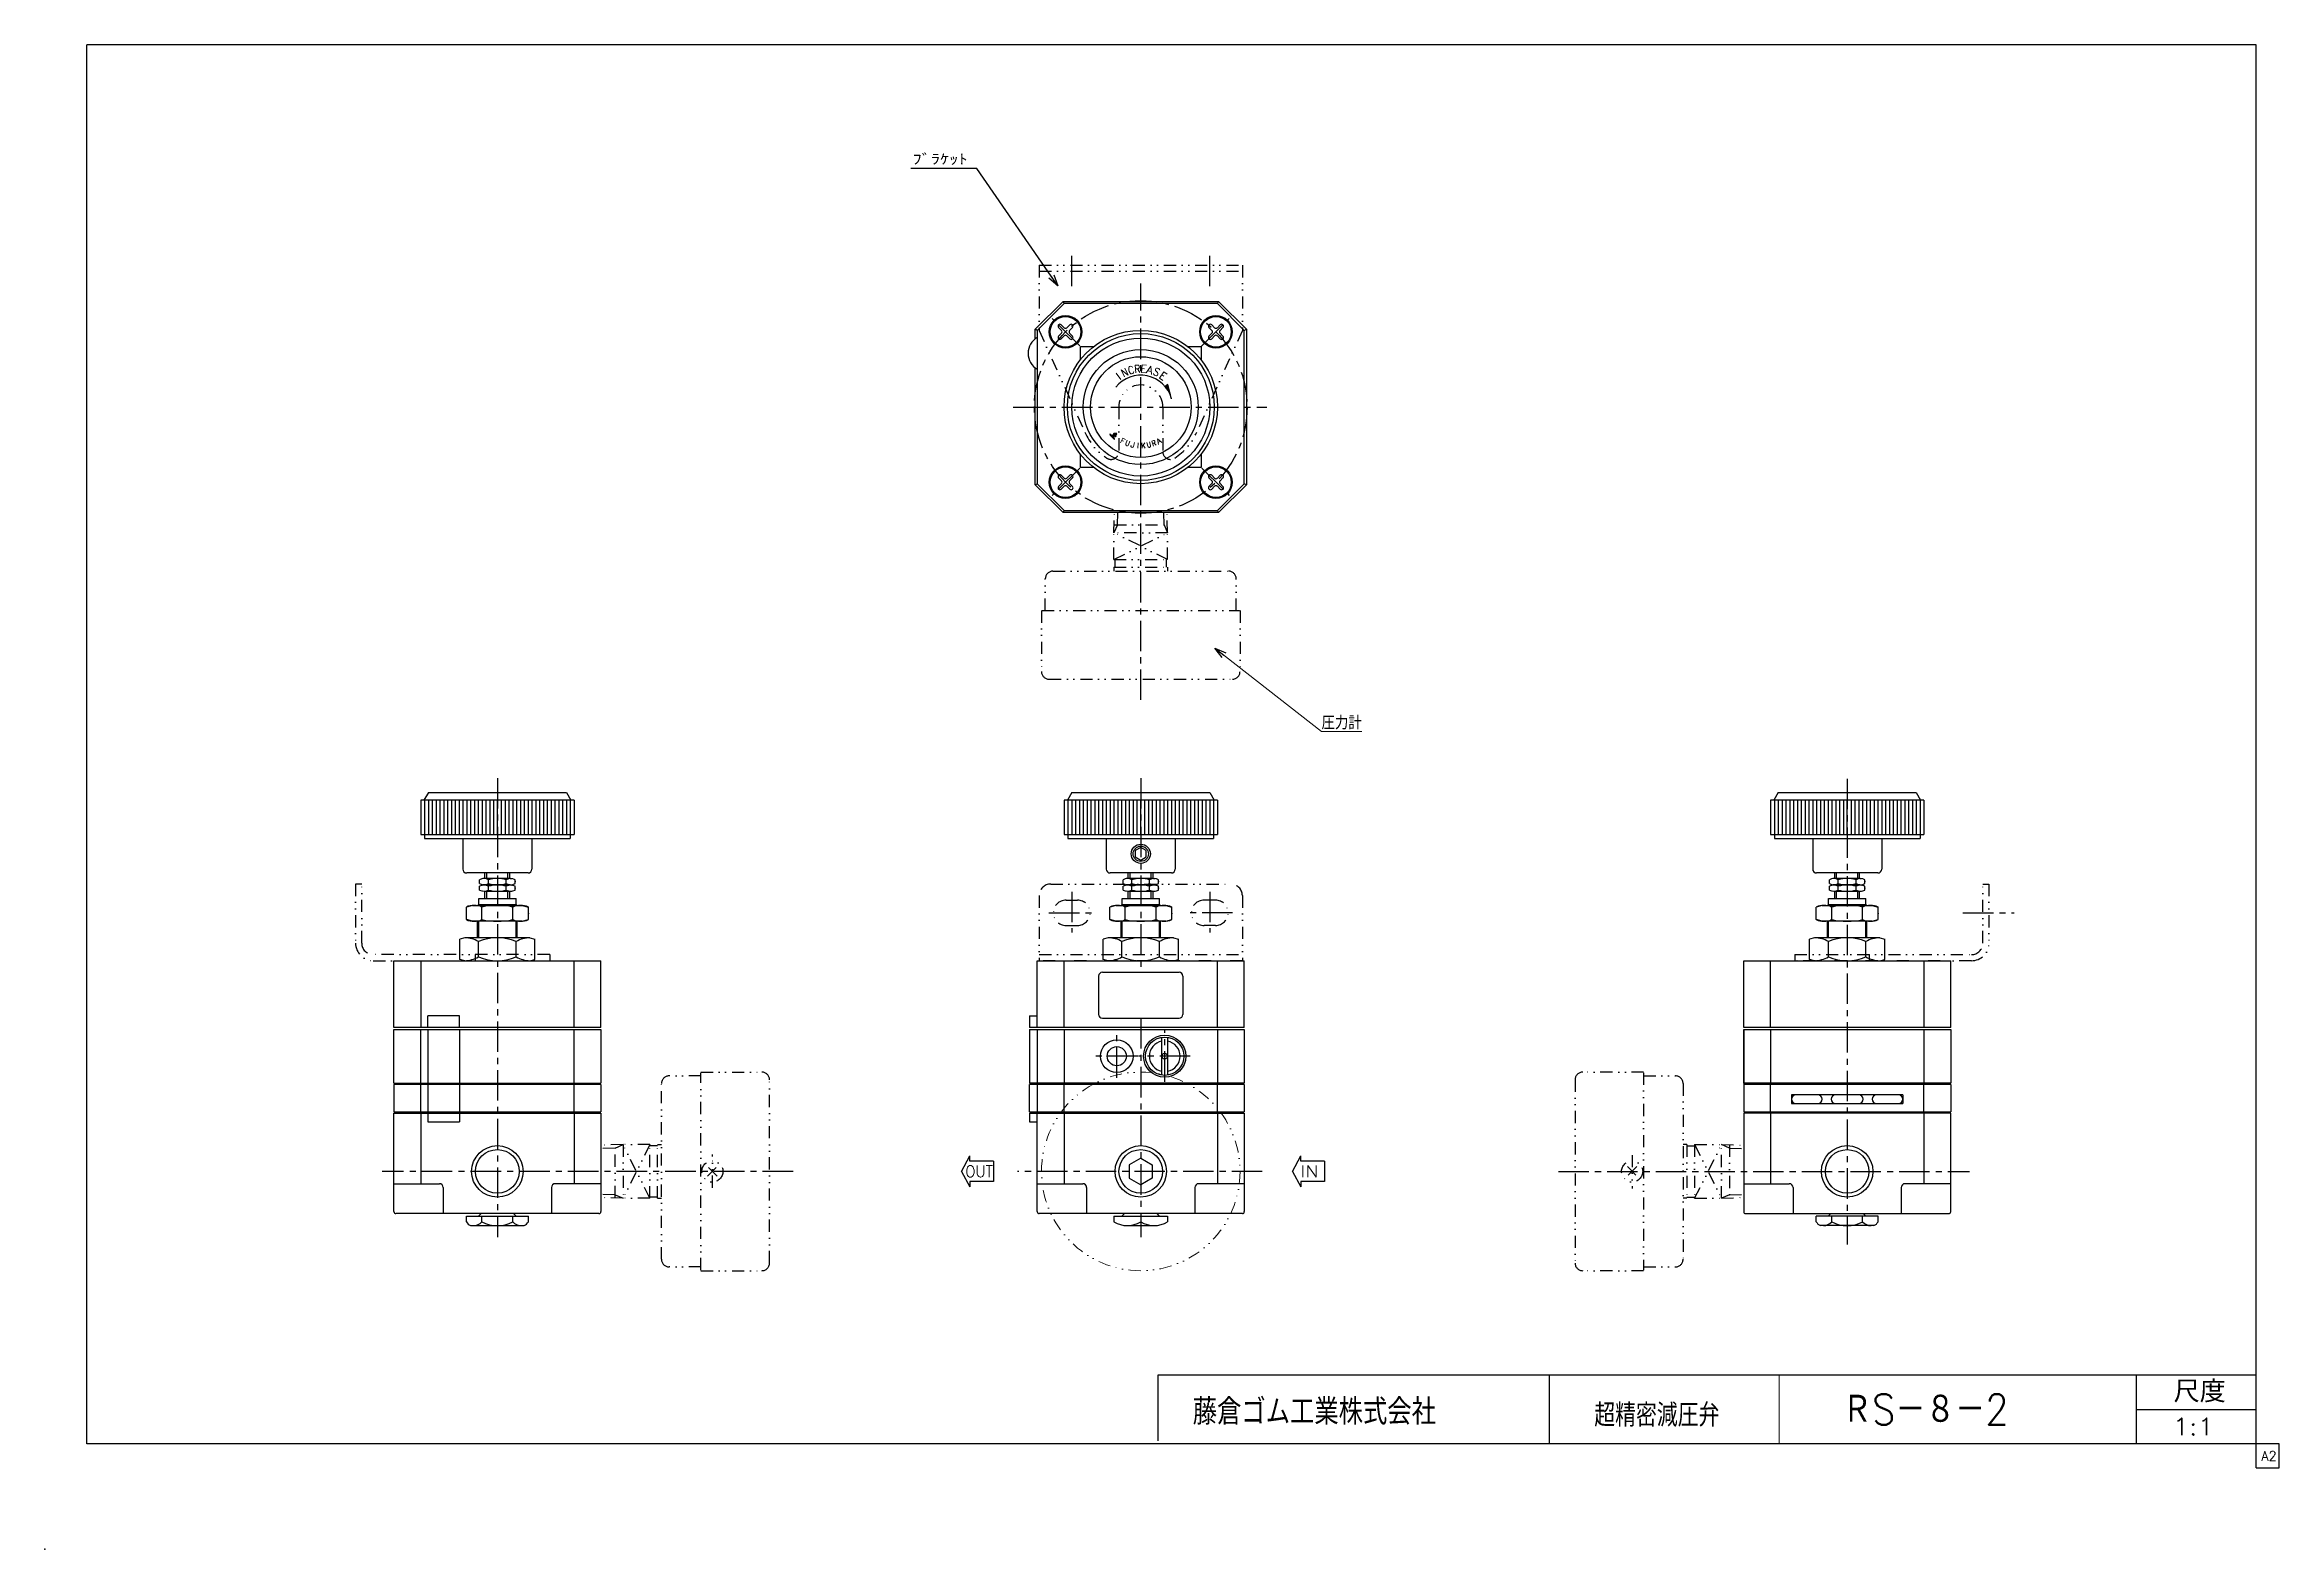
# Model space of a CAD drawing. Header units: millimetres. Extents: x -297 to 286, y -210 to 183.
import ezdxf
from ezdxf.enums import TextEntityAlignment as Align

# ---------------------------------------------------------------- set-up
doc = ezdxf.new("R2010")
doc.units = ezdxf.units.MM
doc.header["$LTSCALE"] = 0.25
doc.header["$PDSIZE"] = 1
doc.linetypes.add('CENTER', pattern=[50.8, 31.75, -6.35, 6.35, -6.35])
doc.linetypes.add('DIVIDE', pattern=[31.75, 12.7, -6.35, 0, -6.35, 0, -6.35])
doc.layers.add('Layer0014', color=7, linetype='Continuous')
doc.layers.add('ZUWAKU', color=7, linetype='Continuous')
doc.styles.add('FdaStyle0', font='txt.shx', dxfattribs={"width": 0.8, "bigfont": 'bigfont'})

msp = doc.modelspace()

# ---------------------------------------------------------------- texts
at = {"color": 4, "style": 'FdaStyle0'}
for s, height, width, p, p2 in [('ﾌﾞﾗｹｯﾄ', 3, 0.8, (-70.6, 151.08), (-56.2, 151.08)), ('圧力計', 3.5, 0.833333, (36.12, 3.87), (46.62, 3.87)), ('OUT', 3, 0.8, (-56.81, -112.92), (-49.61, -112.92)), ('IN', 3, 0.8, (30.59, -112.92), (35.39, -112.92)), ('尺度', 5.7, 0.995614, (258.42, -171.67), (272.04, -171.67)), ('藤倉ゴム工業株式会社', 6.75, 0.783333, (2.52, -177.49), (65.97, -177.49)), ('超精密減圧弁', 6, 0.755952, (107.27, -178), (139.93, -178)), ('1:1', 4.5, 0.8, (258.15, -180.25), (268.95, -180.25))]:
    msp.add_text(s, height=height, dxfattribs=dict(at, width=width)).set_placement(p, p2, align=Align.FIT)
at = {"color": 4, "style": 'FdaStyle0', "width": 0.8}
for s, height, rotation, p, p2 in [('I', 2.01, 35, (-16.94, 94.71), (-15.62, 95.63)), ('N', 2.01, 25, (-15.56, 95.74), (-14.1, 96.42)), ('C', 2.01, 15, (-14.09, 96.44), (-12.54, 96.86)), ('R', 2.01, 5, (-12.65, 96.85), (-11.05, 96.99)), ('E', 2.01, -5, (-11.17, 97), (-9.56, 96.86)), ('A', 2.01, -15, (-9.68, 96.9), (-8.12, 96.48)), ('S', 2.01, -25, (-8.07, 96.58), (-6.61, 95.9)), ('E', 2.01, -35, (-6.44, 95.74), (-5.12, 94.82)), ('F', 1.4, -28, (-16.59, 78.74), (-15.6, 78.21)), ('U', 1.4, -20, (-15.25, 78.06), (-14.19, 77.67)), ('J', 1.4, -12, (-13.82, 77.57), (-12.73, 77.34)), ('I', 1.4, -4, (-12.35, 77.28), (-11.23, 77.2)), ('K', 1.4, 4, (-10.85, 77.2), (-9.73, 77.28)), ('U', 1.4, 12, (-9.35, 77.34), (-8.25, 77.57)), ('R', 1.4, 20, (-7.88, 77.67), (-6.83, 78.06)), ('A', 1.4, 28, (-6.48, 78.21), (-5.49, 78.74))]:
    msp.add_text(s, height=height, rotation=rotation, dxfattribs=at).set_placement(p, p2, align=Align.FIT)
at = {"layer": 'Layer0014', "color": 4, "style": 'FdaStyle0', "width": 0.743151}
msp.add_text('ＲS－８－2', height=8, dxfattribs=at).set_placement((171.97, -177.5), (215.37, -177.5), align=Align.FIT)
at = {"layer": 'ZUWAKU', "color": 7, "style": 'FdaStyle0', "width": 0.8}
msp.add_text('A2', height=2.5, dxfattribs=at).set_placement((281.31, -186.88), (285.31, -186.88), align=Align.FIT)

# ---------------------------------------------------------------- blocks, each defined once
blk = doc.blocks.new('_OPEN30')
at = {"color": 0, "linetype": 'ByBlock', "lineweight": -2}
for p, q in [((-1, 0.267949), (0, 0)), ((0, 0), (-1, -0.267949)), ((0, 0), (-1, 0))]:
    blk.add_line(p, q, dxfattribs=at)
blk = doc.blocks.new('DC_GROUP_RS-8-2_2')
at = {"color": 4, "linetype": 'Continuous', "lineweight": 25}
blk.add_line((-17.53, 81.1), (-17.57, 81.1), dxfattribs=at)
for centre, radius, start, end in [((-17.27, 80.28), 1.13, 163.15958, 165.52112), ((-16.11, 79.88), 2.35, 160.99826, 162.09927), ((-16.87, 80.19), 1.53, 160.7036, 162.39393), ((-17.69, 80.45), 0.677, 155.31368, 159.26031), ((-16.28, 79.84), 2.21, 154.79768, 156.28764), ((-18.09, 80.69), 0.214, 146.94779, 154.44826), ((-15.8, 79.35), 2.87, 148.6104, 149.44292), ((-17.88, 80.62), 0.432, 142.88146, 148.34311), ((-17.99, 80.71), 0.289, 135.64188, 142.60181), ((-22.04, 84.78), 5.46, 314.80195, 315.19805), ((-17.77, 80.57), 0.545, 132.59056, 137.40944), ((-17.9, 80.68), 0.373, 122.61126, 130.56026), ((-17.74, 80.46), 0.647, 118.81305, 123.48844), ((-17.75, 80.47), 0.631, 114.69442, 118.30679), ((-17.91, 80.82), 0.243, 110.72354, 115.52552), ((-17.71, 80.34), 0.768, 108.12412, 111.67751), ((-17.75, 80.42), 0.681, 102.85589, 107.56101), ((-17.75, 80.43), 0.673, 99.27649, 103.14525), ((-17.72, 80.22), 0.876, 96.30843, 98.75121), ((-17.24, 76.31), 4.82, 96.33009, 96.8618), ((-17.71, 80.53), 0.578, 93.11753, 96.61061), ((-17.64, 78.79), 2.32, 91.41133, 92.32453), ((-17.58, 77.98), 3.13, 91.46179, 92.27408), ((-17.64, 80.38), 0.729, 87.71087, 91.04235), ((-17.74, 78.14), 2.97, 86.66124, 87.51583), ((-17.63, 79.02), 2.08, 85.53046, 87.1041), ((-17.77, 77.31), 3.8, 84.30437, 85.44478), ((-17.65, 78.57), 2.53, 83.0939, 84.26546)]:
    blk.add_arc(centre, radius, start, end, dxfattribs=at)
blk = doc.blocks.new('DC_GROUP_RS-8-2_3')
at = {"color": 4, "linetype": 'Continuous', "lineweight": 25}
blk.add_line((-18.38, 80.49), (-18.41, 80.39), dxfattribs=at)
for centre, radius, start, end in [((-15.51, 79.5), 3.04, 164.73853, 166.33064), ((-14.45, 79.17), 4.14, 162.88724, 164.20232), ((-7.2, 77.09), 11.69, 162.72988, 163.07388)]:
    blk.add_arc(centre, radius, start, end, dxfattribs=at)
blk = doc.blocks.new('DC_GROUP_RS-8-2_4')
at = {"color": 4, "linetype": 'Continuous', "lineweight": 25}
for centre, radius, start, end in [((-14.73, 78.96), 3.86, 159.21656, 160.98182), ((-17.09, 79.87), 1.33, 152.57863, 159.79955), ((-17.33, 79.97), 1.08, 143.1532, 151.38598), ((-18, 80.48), 0.225, 124.66686, 145.33314), ((-17.76, 80.18), 0.613, 115.45298, 127.64316), ((-17.84, 80.31), 0.467, 96.96674, 112.33351), ((-17.76, 79.92), 0.857, 91.92461, 99.39042), ((-17.73, 78.35), 2.43, 87.96143, 91.31023), ((-17.69, 79.04), 1.74, 85.10847, 88.56514), ((-17.94, 76.54), 4.26, 83.23971, 84.68214)]:
    blk.add_arc(centre, radius, start, end, dxfattribs=at)
blk = doc.blocks.new('DC_GROUP_RS-8-2_5')
at = {"color": 4, "linetype": 'Continuous', "lineweight": 25}
for centre, radius, start, end in [((-17.43, 80.79), 0.0265, 261.89807, 304.12777), ((-17.59, 80.96), 0.257, 312.29307, 317.70693), ((-17.41, 80.8), 0.0138, 294.42057, 10.26429), ((-33.6, 85.14), 16.78, 345.02287, 345.33168), ((-4.82, 77.48), 13.01, 164.43961, 164.82213), ((-13.19, 79.87), 4.3, 164.41897, 165.16413), ((-17.36, 81.02), 0.0717, 61.52011, 75.28571), ((-17.33, 81.07), 0.0129, 341.32087, 58.31103), ((-17.67, 81.14), 0.356, 341.70632, 348.2217)]:
    blk.add_arc(centre, radius, start, end, dxfattribs=at)
blk = doc.blocks.new('DC_GROUP_RS-8-2_6')
at = {"color": 4, "linetype": 'Continuous', "lineweight": 25}
for centre, radius, start, end in [((-17.85, 80.08), 0.529, 110.41148, 120.74688), ((-17.86, 79.97), 0.632, 97.77559, 106.54881), ((-17.79, 79.84), 0.774, 93.58256, 101.43213), ((-17.82, 79.51), 1.11, 84.55856, 90.79838), ((-18.55, 68.58), 12.05, 85.53068, 86.05861), ((-18.36, 71.84), 8.79, 84.25813, 85.08729)]:
    blk.add_arc(centre, radius, start, end, dxfattribs=at)
blk = doc.blocks.new('DC_GROUP_RS-8-2_7')
at = {"color": 4, "linetype": 'Continuous', "lineweight": 25}
for centre, radius, start, end in [((-15.74, 79.07), 2.87, 155.49519, 157.65403), ((-17.56, 79.9), 0.865, 149.14775, 155.21657), ((-17.59, 79.91), 0.832, 142.91027, 149.13664), ((-17.81, 80.08), 0.554, 133.90453, 143.33844), ((-17.67, 79.91), 0.774, 125.74914, 132.31083)]:
    blk.add_arc(centre, radius, start, end, dxfattribs=at)
blk = doc.blocks.new('DC_GROUP_RS-8-2_8')
at = {"color": 4, "linetype": 'Continuous', "lineweight": 25}
for centre, radius, start, end in [((-17.95, 79.93), 0.441, 134.09967, 144.31105), ((-18.06, 80.02), 0.305, 115.71943, 132.10775), ((-18, 79.9), 0.444, 104.02087, 115.76999), ((-18.01, 79.94), 0.396, 92.43175, 103.99381), ((-17.99, 79.53), 0.808, 86.27774, 92.68993), ((-18.11, 77.94), 2.41, 83.45387, 85.91181), ((-18.24, 76.28), 4.07, 82.7332, 84.31007), ((-21.66, 53.61), 26.99, 81.4107, 81.60384), ((-17.47, 81.54), 1.25, 262.72346, 266.07786)]:
    blk.add_arc(centre, radius, start, end, dxfattribs=at)
blk = doc.blocks.new('DC_GROUP_RS-8-2_9')
at = {"color": 4, "linetype": 'Continuous', "lineweight": 25}
for centre, radius, start, end in [((-17.57, 80.33), 0.0365, 281.10726, 306.0668), ((-17.58, 80.34), 0.0546, 314.63016, 333.69454)]:
    blk.add_arc(centre, radius, start, end, dxfattribs=at)
blk = doc.blocks.new('DC_GROUP_RS-8-2_10')
at = {"color": 4, "linetype": 'Continuous', "lineweight": 25}
for centre, radius, start, end in [((-17.48, 80.57), 0.019, 47.38961, 83.0601), ((-17.49, 80.57), 0.024, 359.68741, 30.17543)]:
    blk.add_arc(centre, radius, start, end, dxfattribs=at)
blk = doc.blocks.new('DC_GROUP_RS-8-2_11')
at = {"color": 4, "linetype": 'Continuous', "lineweight": 25}
for centre, radius, start, end in [((-27.47, 71.32), 12.81, 42.693, 43.95554), ((-25.1, 73.61), 9.51, 40.69584, 42.23543)]:
    blk.add_arc(centre, radius, start, end, dxfattribs=at)
blk = doc.blocks.new('DC_GROUP_RS-8-2_12')
at = {"color": 4, "linetype": 'Continuous', "lineweight": 25}
for centre, radius, start, end in [((-25.65, 72.83), 10.41, 43.31354, 44.93265), ((-23.18, 75.26), 6.94, 40.59283, 42.71353)]:
    blk.add_arc(centre, radius, start, end, dxfattribs=at)
blk = doc.blocks.new('DC_GROUP_RS-8-2_13')
at = {"color": 4, "linetype": 'Continuous', "lineweight": 25}
for centre, radius, start, end in [((-17.92, 79.81), 0.0372, 300.38798, 329.61202), ((-17.92, 79.8), 0.028, 345.9074, 21.24527)]:
    blk.add_arc(centre, radius, start, end, dxfattribs=at)
blk = doc.blocks.new('DC_GROUP_RS-8-2_14')
at = {"color": 4, "linetype": 'Continuous', "lineweight": 25}
for centre, radius, start, end in [((-18.5, 80.71), 0.335, 201.23709, 209.68961), ((-18.14, 80.93), 0.759, 210.50186, 217.25522), ((-16.25, 82.36), 3.13, 217.08265, 219.419), ((-16.85, 81.84), 2.33, 219.00264, 222.47966), ((-11.18, 87.01), 10.01, 222.35916, 223.75188), ((-14.98, 83.35), 4.73, 223.60235, 225.95522), ((-13.24, 85.22), 7.28, 226.34772, 227.68908), ((-13.72, 84.58), 6.49, 227.0128, 228.92952), ((-17.31, 80.48), 1.04, 229.27785, 236.31335)]:
    blk.add_arc(centre, radius, start, end, dxfattribs=at)
blk = doc.blocks.new('DC_GROUP_RS-8-2_15')
at = {"color": 4, "linetype": 'Continuous', "lineweight": 25}
for centre, radius, start, end in [((-19.25, 79.73), 0.996, 55.40977, 62.12641), ((-19.57, 79.33), 1.5, 48.44469, 54.17249), ((-21.43, 77.22), 4.32, 46.56205, 48.56549)]:
    blk.add_arc(centre, radius, start, end, dxfattribs=at)
blk = doc.blocks.new('DC_GROUP_RS-8-2_16')
at = {"color": 4, "linetype": 'Continuous', "lineweight": 25}
for centre, radius, start, end in [((-18.79, 80.6), 0.0242, 146.18308, 199.911), ((-18.81, 80.57), 0.0436, 57.18177, 93.101)]:
    blk.add_arc(centre, radius, start, end, dxfattribs=at)
blk = doc.blocks.new('DC_GROUP_RS-8-2_17')
at = {"color": 4, "linetype": 'Continuous', "lineweight": 25}
for centre, radius, start, end in [((-18.47, 80.37), 0.0221, 292.28648, 331.98871), ((-18.56, 80.41), 0.118, 337.30909, 350.1705)]:
    blk.add_arc(centre, radius, start, end, dxfattribs=at)
blk = doc.blocks.new('DC_GROUP_RS-8-2_18')
at = {"color": 4, "linetype": 'Continuous', "lineweight": 25}
for centre, radius, start, end in [((-19.46, 80.13), 0.86, 56.43343, 63.49986), ((-20.29, 78.93), 2.32, 51.80966, 55.80393), ((-21.2, 77.77), 3.79, 49.47044, 51.78305), ((-22.49, 76.16), 5.86, 48.16487, 50.09925), ((-22.24, 76.53), 5.42, 45.45193, 47.56294)]:
    blk.add_arc(centre, radius, start, end, dxfattribs=at)
blk = doc.blocks.new('DC_GROUP_RS-8-2_19')
at = {"color": 4, "linetype": 'Continuous', "lineweight": 25}
for centre, radius, start, end in [((-19.04, 80.86), 0.0637, 147.85088, 175.27922), ((-19.07, 80.86), 0.0418, 95.84619, 132.25478)]:
    blk.add_arc(centre, radius, start, end, dxfattribs=at)
blk = doc.blocks.new('DC_GROUP_RS-8-2_20')
at = {"color": 4, "linetype": 'Continuous', "lineweight": 25}
for centre, radius, start, end in [((-18.5, 81.11), 0.659, 202.32582, 210.51564), ((-18.07, 81.4), 1.17, 211.9342, 219.04388), ((-14.88, 83.93), 5.25, 218.61451, 220.84414), ((-13.12, 85.41), 7.55, 220.61633, 222.15144), ((-5.12, 92.72), 18.38, 222.28407, 222.96053)]:
    blk.add_arc(centre, radius, start, end, dxfattribs=at)
blk = doc.blocks.new('DC_GROUP_RS-8-2_21')
at = {"color": 4, "linetype": 'Continuous', "lineweight": 25}
for centre, radius, start, end in [((-1.54, 97.32), 24.16, 225.16624, 225.48117), ((-8.51, 90.25), 14.23, 225.51208, 226.14057), ((10.59, 110.21), 41.86, 226.22854, 226.44835), ((-15.27, 82.96), 4.29, 226.00428, 227.59804), ((-15.47, 82.8), 4.03, 228.15839, 229.96466), ((-15.56, 82.64), 3.85, 229.53045, 231.50382), ((-16.97, 80.9), 1.61, 232.03905, 235.38383)]:
    blk.add_arc(centre, radius, start, end, dxfattribs=at)
blk = doc.blocks.new('DC_GROUP_RS-8-2_1')
at = {"color": 4, "linetype": 'Continuous', "lineweight": 25}
for p, q in [((-19.1, 80.89), (-19.05, 80.89)), ((-19.1, 80.89), (-19.05, 80.89)), ((-19.1, 80.87), (-19.02, 80.87)), ((-19.1, 80.87), (-19.02, 80.87)), ((-19.1, 80.86), (-18.99, 80.86)), ((-19.1, 80.86), (-18.99, 80.86)), ((-19.09, 80.84), (-18.96, 80.84)), ((-19.09, 80.84), (-18.96, 80.84)), ((-19.09, 80.82), (-18.94, 80.82)), ((-19.09, 80.82), (-18.94, 80.82)), ((-19.08, 80.8), (-18.91, 80.8)), ((-19.08, 80.8), (-18.91, 80.8)), ((-19.07, 80.79), (-18.89, 80.79)), ((-19.07, 80.79), (-18.89, 80.79)), ((-19.06, 80.77), (-18.87, 80.77)), ((-19.06, 80.77), (-18.87, 80.77)), ((-19.04, 80.75), (-18.84, 80.75)), ((-19.04, 80.75), (-18.84, 80.75)), ((-19.03, 80.73), (-18.82, 80.73)), ((-19.03, 80.73), (-18.82, 80.73)), ((-19.02, 80.72), (-18.8, 80.72)), ((-19.02, 80.72), (-18.8, 80.72)), ((-19.01, 80.7), (-18.78, 80.7)), ((-19.01, 80.7), (-18.78, 80.7)), ((-18.99, 80.68), (-18.76, 80.68)), ((-18.99, 80.68), (-18.76, 80.68)), ((-18.98, 80.66), (-18.74, 80.66)), ((-18.98, 80.66), (-18.74, 80.66)), ((-18.97, 80.65), (-18.72, 80.65)), ((-18.97, 80.65), (-18.72, 80.65)), ((-18.95, 80.63), (-18.7, 80.63)), ((-18.95, 80.63), (-18.7, 80.63)), ((-18.94, 80.61), (-18.81, 80.61)), ((-18.94, 80.61), (-18.81, 80.61)), ((-18.92, 80.59), (-18.81, 80.59)), ((-18.92, 80.59), (-18.81, 80.59)), ((-18.91, 80.58), (-18.8, 80.58)), ((-18.91, 80.58), (-18.8, 80.58)), ((-18.89, 80.56), (-18.79, 80.56)), ((-18.89, 80.56), (-18.79, 80.56)), ((-18.88, 80.54), (-18.78, 80.54)), ((-18.88, 80.54), (-18.78, 80.54)), ((-18.86, 80.52), (-18.77, 80.52)), ((-18.86, 80.52), (-18.77, 80.52)), ((-18.85, 80.51), (-18.76, 80.51)), ((-18.85, 80.51), (-18.76, 80.51)), ((-18.83, 80.49), (-18.75, 80.49)), ((-18.83, 80.49), (-18.75, 80.49)), ((-18.82, 80.47), (-18.74, 80.47)), ((-18.82, 80.47), (-18.74, 80.47)), ((-18.8, 80.45), (-18.72, 80.45)), ((-18.8, 80.45), (-18.72, 80.45)), ((-18.79, 80.44), (-18.71, 80.44)), ((-18.79, 80.44), (-18.71, 80.44)), ((-18.78, 80.61), (-18.68, 80.61)), ((-18.78, 80.61), (-18.68, 80.61)), ((-18.77, 80.42), (-18.7, 80.42)), ((-18.77, 80.42), (-18.7, 80.42)), ((-18.76, 80.4), (-18.68, 80.4)), ((-18.76, 80.4), (-18.68, 80.4)), ((-18.75, 80.59), (-18.66, 80.59)), ((-18.75, 80.59), (-18.66, 80.59)), ((-18.74, 80.38), (-18.67, 80.38)), ((-18.74, 80.38), (-18.67, 80.38)), ((-18.73, 80.37), (-18.65, 80.37)), ((-18.73, 80.37), (-18.65, 80.37)), ((-18.72, 80.58), (-18.64, 80.58)), ((-18.72, 80.58), (-18.64, 80.58)), ((-18.71, 80.35), (-18.64, 80.35)), ((-18.71, 80.35), (-18.64, 80.35)), ((-18.7, 80.33), (-18.62, 80.33)), ((-18.7, 80.33), (-18.62, 80.33)), ((-18.69, 80.56), (-18.62, 80.56)), ((-18.69, 80.56), (-18.62, 80.56)), ((-18.68, 80.31), (-18.61, 80.31)), ((-18.68, 80.31), (-18.61, 80.31)), ((-18.67, 80.54), (-18.6, 80.54)), ((-18.67, 80.54), (-18.6, 80.54)), ((-18.66, 80.3), (-18.59, 80.3)), ((-18.66, 80.3), (-18.59, 80.3)), ((-18.65, 80.52), (-18.58, 80.52)), ((-18.65, 80.52), (-18.58, 80.52)), ((-18.65, 80.28), (-18.58, 80.28)), ((-18.65, 80.28), (-18.58, 80.28)), ((-18.63, 80.26), (-18.56, 80.26)), ((-18.63, 80.26), (-18.56, 80.26)), ((-18.62, 80.51), (-18.56, 80.51)), ((-18.62, 80.51), (-18.56, 80.51)), ((-18.61, 80.24), (-18.55, 80.24)), ((-18.61, 80.24), (-18.55, 80.24)), ((-18.6, 80.49), (-18.54, 80.49)), ((-18.6, 80.49), (-18.54, 80.49)), ((-18.6, 80.23), (-18.53, 80.23)), ((-18.6, 80.23), (-18.53, 80.23)), ((-18.58, 80.47), (-18.52, 80.47)), ((-18.58, 80.47), (-18.52, 80.47)), ((-18.58, 80.21), (-18.51, 80.21)), ((-18.58, 80.21), (-18.51, 80.21)), ((-18.57, 80.19), (-18.5, 80.19)), ((-18.57, 80.19), (-18.5, 80.19)), ((-18.56, 80.45), (-18.5, 80.45)), ((-18.56, 80.45), (-18.5, 80.45)), ((-18.55, 80.17), (-18.48, 80.17)), ((-18.55, 80.17), (-18.48, 80.17)), ((-18.54, 80.44), (-18.48, 80.44)), ((-18.54, 80.44), (-18.48, 80.44)), ((-18.53, 80.16), (-18.46, 80.16)), ((-18.53, 80.16), (-18.46, 80.16)), ((-18.52, 80.42), (-18.47, 80.42)), ((-18.52, 80.42), (-18.47, 80.42)), ((-18.51, 80.14), (-18.45, 80.14)), ((-18.51, 80.14), (-18.45, 80.14)), ((-18.5, 80.4), (-18.45, 80.4)), ((-18.5, 80.4), (-18.45, 80.4)), ((-18.5, 80.12), (-18.43, 80.12)), ((-18.5, 80.12), (-18.43, 80.12)), ((-18.49, 80.38), (-18.44, 80.38)), ((-18.49, 80.38), (-18.44, 80.38)), ((-18.48, 80.1), (-18.41, 80.1)), ((-18.48, 80.1), (-18.41, 80.1)), ((-18.47, 80.37), (-18.44, 80.37)), ((-18.47, 80.37), (-18.44, 80.37)), ((-18.46, 80.22), (-18.47, 80.2)), ((-18.47, 80.21), (-18.41, 80.16)), ((-18.46, 80.23), (-18.37, 80.23)), ((-18.46, 80.23), (-18.37, 80.23)), ((-18.46, 80.22), (-18.38, 80.22)), ((-18.46, 80.22), (-18.38, 80.22)), ((-18.46, 80.09), (-18.4, 80.09)), ((-18.46, 80.09), (-18.4, 80.09)), ((-18.45, 80.27), (-18.36, 80.27)), ((-18.45, 80.27), (-18.36, 80.27)), ((-18.45, 80.25), (-18.37, 80.25)), ((-18.45, 80.25), (-18.37, 80.25)), ((-18.45, 80.2), (-18.39, 80.2)), ((-18.45, 80.2), (-18.39, 80.2)), ((-18.44, 80.3), (-18.35, 80.3)), ((-18.44, 80.3), (-18.35, 80.3)), ((-18.44, 80.29), (-18.36, 80.29)), ((-18.44, 80.29), (-18.36, 80.29)), ((-18.44, 80.07), (-18.38, 80.07)), ((-18.44, 80.07), (-18.38, 80.07)), ((-18.43, 80.34), (-18.34, 80.34)), ((-18.43, 80.34), (-18.34, 80.34)), ((-18.43, 80.32), (-18.34, 80.32)), ((-18.43, 80.32), (-18.34, 80.32)), ((-18.43, 80.18), (-18.39, 80.18)), ((-18.43, 80.18), (-18.39, 80.18)), ((-18.42, 80.37), (-18.32, 80.37)), ((-18.42, 80.37), (-18.32, 80.37)), ((-18.42, 80.36), (-18.33, 80.36)), ((-18.42, 80.36), (-18.33, 80.36)), ((-18.42, 80.05), (-18.36, 80.05)), ((-18.42, 80.05), (-18.36, 80.05)), ((-18.41, 80.41), (-18.31, 80.41)), ((-18.41, 80.41), (-18.31, 80.41)), ((-18.41, 80.39), (-18.32, 80.39)), ((-18.41, 80.39), (-18.32, 80.39)), ((-18.41, 80.16), (-18.39, 80.17)), ((-18.41, 80.03), (-18.35, 80.03)), ((-18.41, 80.03), (-18.35, 80.03)), ((-18.4, 80.44), (-18.29, 80.44)), ((-18.4, 80.44), (-18.29, 80.44)), ((-18.4, 80.43), (-18.3, 80.43)), ((-18.4, 80.43), (-18.3, 80.43)), ((-18.39, 80.48), (-18.27, 80.48)), ((-18.39, 80.48), (-18.27, 80.48)), ((-18.39, 80.46), (-18.28, 80.46)), ((-18.39, 80.46), (-18.28, 80.46)), ((-18.38, 80.22), (-18.39, 80.17)), ((-18.39, 80.16), (-18.39, 80.14)), ((-18.39, 80.14), (-18.36, 80.11)), ((-18.39, 80.02), (-18.33, 80.02)), ((-18.39, 80.02), (-18.33, 80.02)), ((-18.38, 80.51), (-18.26, 80.51)), ((-18.38, 80.51), (-18.26, 80.51)), ((-18.38, 80.5), (-18.27, 80.5)), ((-18.38, 80.5), (-18.27, 80.5)), ((-18.37, 80.55), (-18.23, 80.55)), ((-18.37, 80.55), (-18.23, 80.55)), ((-18.37, 80.53), (-18.25, 80.53)), ((-18.37, 80.53), (-18.25, 80.53)), ((-18.37, 80), (-18.31, 80)), ((-18.37, 80), (-18.31, 80)), ((-18.36, 80.58), (-18.21, 80.58)), ((-18.36, 80.58), (-18.21, 80.58)), ((-18.36, 80.57), (-18.22, 80.57)), ((-18.36, 80.57), (-18.22, 80.57)), ((-18.36, 80.11), (-18.35, 80.12)), ((-18.35, 80.6), (-18.2, 80.6)), ((-18.35, 80.6), (-18.2, 80.6)), ((-18.31, 80.19), (-18.35, 80.12)), ((-18.35, 79.98), (-18.29, 79.98)), ((-18.35, 79.98), (-18.29, 79.98)), ((-18.34, 80.64), (-18.17, 80.64)), ((-18.34, 80.64), (-18.17, 80.64)), ((-18.34, 80.62), (-18.19, 80.62)), ((-18.34, 80.62), (-18.19, 80.62)), ((-18.33, 80.67), (-18.13, 80.67)), ((-18.33, 80.67), (-18.13, 80.67)), ((-18.33, 80.65), (-18.16, 80.65)), ((-18.33, 80.65), (-18.16, 80.65)), ((-18.33, 79.96), (-18.28, 79.96)), ((-18.33, 79.96), (-18.28, 79.96)), ((-18.32, 80.69), (-18.11, 80.69)), ((-18.32, 80.69), (-18.11, 80.69)), ((-18.31, 80.72), (-18.06, 80.72)), ((-18.31, 80.72), (-18.06, 80.72)), ((-18.31, 80.71), (-18.08, 80.71)), ((-18.31, 80.71), (-18.08, 80.71)), ((-18.31, 79.95), (-18.26, 79.95)), ((-18.31, 79.95), (-18.26, 79.95)), ((-18.3, 80.74), (-18.02, 80.74)), ((-18.3, 80.74), (-18.02, 80.74)), ((-18.3, 79.93), (-18.24, 79.93)), ((-18.3, 79.93), (-18.24, 79.93)), ((-18.29, 80.76), (-17.97, 80.76)), ((-18.29, 80.76), (-17.97, 80.76)), ((-18.28, 80.79), (-17.39, 80.79)), ((-18.28, 80.79), (-17.39, 80.79)), ((-18.28, 80.78), (-17.88, 80.78)), ((-18.28, 80.78), (-17.88, 80.78)), ((-18.25, 80.21), (-18.28, 80.18)), ((-18.28, 79.91), (-18.22, 79.91)), ((-18.28, 79.91), (-18.22, 79.91)), ((-18.27, 80.81), (-17.39, 80.81)), ((-18.27, 80.81), (-17.39, 80.81)), ((-18.27, 80.2), (-18.24, 80.2)), ((-18.27, 80.2), (-18.24, 80.2)), ((-18.27, 80.18), (-18.22, 80.18)), ((-18.27, 80.18), (-18.22, 80.18)), ((-18.26, 80.83), (-17.38, 80.83)), ((-18.26, 80.83), (-17.38, 80.83)), ((-18.26, 79.89), (-18.2, 79.89)), ((-18.26, 79.89), (-18.2, 79.89)), ((-18.25, 80.85), (-17.38, 80.85)), ((-18.25, 80.85), (-17.38, 80.85)), ((-18.25, 80.16), (-18.2, 80.16)), ((-18.25, 80.16), (-18.2, 80.16)), ((-18.24, 79.88), (-18.18, 79.88)), ((-18.24, 79.88), (-18.18, 79.88)), ((-18.23, 80.86), (-17.37, 80.86)), ((-18.23, 80.86), (-17.37, 80.86)), ((-18.23, 80.14), (-18.19, 80.14)), ((-18.23, 80.14), (-18.19, 80.14)), ((-18.22, 80.88), (-17.37, 80.88)), ((-18.22, 80.88), (-17.37, 80.88)), ((-18.22, 80.13), (-18.17, 80.13)), ((-18.22, 80.13), (-18.17, 80.13)), ((-18.22, 79.86), (-18.16, 79.86)), ((-18.22, 79.86), (-18.16, 79.86)), ((-18.21, 80.9), (-17.36, 80.9)), ((-18.21, 80.9), (-17.36, 80.9)), ((-18.2, 80.11), (-18.15, 80.11)), ((-18.2, 80.11), (-18.15, 80.11)), ((-18.2, 79.84), (-18.14, 79.84)), ((-18.2, 79.84), (-18.14, 79.84)), ((-18.19, 80.92), (-17.36, 80.92)), ((-18.19, 80.92), (-17.36, 80.92)), ((-18.19, 79.82), (-18.13, 79.82)), ((-18.19, 79.82), (-18.13, 79.82)), ((-18.18, 80.09), (-18.14, 80.09)), ((-18.18, 80.09), (-18.14, 80.09)), ((-18.17, 80.93), (-17.35, 80.93)), ((-18.17, 80.93), (-17.35, 80.93)), ((-18.17, 79.81), (-18.11, 79.81)), ((-18.17, 79.81), (-18.11, 79.81)), ((-18.16, 80.95), (-17.35, 80.95)), ((-18.16, 80.95), (-17.35, 80.95)), ((-18.16, 80.07), (-18.12, 80.07)), ((-18.16, 80.07), (-18.12, 80.07)), ((-18.15, 80.06), (-18.1, 80.06)), ((-18.15, 80.06), (-18.1, 80.06)), ((-18.15, 79.79), (-18.09, 79.79)), ((-18.15, 79.79), (-18.09, 79.79)), ((-18.14, 80.97), (-17.35, 80.97)), ((-18.14, 80.97), (-17.35, 80.97)), ((-18.13, 80.04), (-18.09, 80.04)), ((-18.13, 80.04), (-18.09, 80.04)), ((-18.13, 79.77), (-18.07, 79.77)), ((-18.13, 79.77), (-18.07, 79.77)), ((-18.12, 80.99), (-17.34, 80.99)), ((-18.12, 80.99), (-17.34, 80.99)), ((-18.11, 80.02), (-18.07, 80.02)), ((-18.11, 80.02), (-18.07, 80.02)), ((-18.11, 79.75), (-18.05, 79.75)), ((-18.11, 79.75), (-18.05, 79.75)), ((-18.1, 80), (-18.06, 80)), ((-18.1, 80), (-18.06, 80)), ((-18.09, 81), (-17.34, 81)), ((-18.09, 81), (-17.34, 81)), ((-18.09, 79.74), (-18.03, 79.74)), ((-18.09, 79.74), (-18.03, 79.74)), ((-18.08, 79.99), (-18.04, 79.99)), ((-18.08, 79.99), (-18.04, 79.99)), ((-18.07, 79.72), (-18.01, 79.72)), ((-18.07, 79.72), (-18.01, 79.72)), ((-18.06, 81.02), (-17.33, 81.02)), ((-18.06, 81.02), (-17.33, 81.02)), ((-18.06, 79.97), (-18.02, 79.97)), ((-18.06, 79.97), (-18.02, 79.97)), ((-18.05, 79.95), (-18.01, 79.95)), ((-18.05, 79.95), (-18.01, 79.95)), ((-18.05, 79.7), (-17.99, 79.7)), ((-18.05, 79.7), (-17.99, 79.7)), ((-18.03, 81.04), (-17.33, 81.04)), ((-18.03, 81.04), (-17.33, 81.04)), ((-18.03, 79.93), (-17.99, 79.93)), ((-18.03, 79.93), (-17.99, 79.93)), ((-18.02, 79.92), (-17.98, 79.92)), ((-18.02, 79.92), (-17.98, 79.92)), ((-18.02, 79.68), (-17.97, 79.68)), ((-18.02, 79.68), (-17.97, 79.68)), ((-18, 79.9), (-17.96, 79.9)), ((-18, 79.9), (-17.96, 79.9)), ((-18, 79.67), (-17.95, 79.67)), ((-18, 79.67), (-17.95, 79.67)), ((-17.99, 81.06), (-17.32, 81.06)), ((-17.99, 81.06), (-17.32, 81.06)), ((-17.99, 79.88), (-17.95, 79.88)), ((-17.99, 79.88), (-17.95, 79.88)), ((-17.98, 79.65), (-17.93, 79.65)), ((-17.98, 79.65), (-17.93, 79.65)), ((-17.97, 79.86), (-17.93, 79.86)), ((-17.97, 79.86), (-17.93, 79.86)), ((-17.96, 79.63), (-17.9, 79.63)), ((-17.96, 79.63), (-17.9, 79.63)), ((-17.95, 79.85), (-17.92, 79.85)), ((-17.95, 79.85), (-17.92, 79.85)), ((-17.94, 81.07), (-17.32, 81.07)), ((-17.94, 81.07), (-17.32, 81.07)), ((-17.94, 79.83), (-17.9, 79.83)), ((-17.94, 79.83), (-17.9, 79.83)), ((-17.94, 79.61), (-17.88, 79.61)), ((-17.94, 79.61), (-17.88, 79.61)), ((-17.92, 79.81), (-17.89, 79.81)), ((-17.92, 79.81), (-17.89, 79.81)), ((-17.91, 79.79), (-17.89, 79.79)), ((-17.91, 79.79), (-17.89, 79.79)), ((-17.91, 79.6), (-17.88, 79.6)), ((-17.91, 79.6), (-17.88, 79.6)), ((-17.89, 79.58), (-17.88, 79.58)), ((-17.89, 79.58), (-17.88, 79.58)), ((-17.87, 81.09), (-17.36, 81.09)), ((-17.87, 81.09), (-17.36, 81.09)), ((-17.7, 81.11), (-17.59, 81.11)), ((-17.7, 81.11), (-17.59, 81.11)), ((-17.53, 80.32), (-17.47, 80.57)), ((-17.52, 80.78), (-17.41, 80.78)), ((-17.52, 80.78), (-17.41, 80.78))]:
    blk.add_line(p, q, dxfattribs=at)
blk.add_arc((-18.03, 79.58), 0.151, 1.06721, 13.63755, dxfattribs=at)
at = {"linetype": 'Continuous'}
for name in ['DC_GROUP_RS-8-2_19', 'DC_GROUP_RS-8-2_20', 'DC_GROUP_RS-8-2_18', 'DC_GROUP_RS-8-2_16', 'DC_GROUP_RS-8-2_14', 'DC_GROUP_RS-8-2_15', 'DC_GROUP_RS-8-2_21', 'DC_GROUP_RS-8-2_3', 'DC_GROUP_RS-8-2_17', 'DC_GROUP_RS-8-2_7', 'DC_GROUP_RS-8-2_4', 'DC_GROUP_RS-8-2_2', 'DC_GROUP_RS-8-2_8', 'DC_GROUP_RS-8-2_12', 'DC_GROUP_RS-8-2_11', 'DC_GROUP_RS-8-2_6', 'DC_GROUP_RS-8-2_13', 'DC_GROUP_RS-8-2_9', 'DC_GROUP_RS-8-2_10', 'DC_GROUP_RS-8-2_5']:
    blk.add_blockref(name, (0, 0), dxfattribs=at)
blk = doc.blocks.new('DC_GROUP_RS-8-2_22')
at = {"color": 4, "linetype": 'DIVIDE', "lineweight": 25}
for p, q in [((118.39, -110.18), (115.92, -112.66)), ((115.92, -110.18), (118.39, -112.66))]:
    blk.add_line(p, q, dxfattribs=at)
blk.add_circle((117.16, -111.42), 2.75, dxfattribs=at)
blk = doc.blocks.new('DC_GROUP_RS-8-2_23')
at = {"color": 4, "linetype": 'DIVIDE', "lineweight": 25}
for p, q in [((-124.04, -112.66), (-121.56, -110.18)), ((-121.56, -112.66), (-124.04, -110.18))]:
    blk.add_line(p, q, dxfattribs=at)
blk.add_circle((-122.8, -111.42), 2.75, dxfattribs=at)

# ---------------------------------------------------------------- linework, layer by layer
at = {"color": 4, "linetype": 'Continuous', "lineweight": 25}
for p, q in [((-53.8, 150.18), (-71.06, 150.18)), ((-32.64, 119.58), (-53.8, 150.18)), ((-31.31, 115.53), (-38.59, 108.25)), ((-31.04, 114.98), (-38.04, 107.98)), ((-31.31, 115.53), (9.24, 115.53)), ((-31.04, 114.98), (-31.31, 115.53)), ((8.96, 114.98), (-31.04, 114.98)), ((8.96, 114.98), (9.24, 115.53)), ((15.96, 107.98), (8.96, 114.98)), ((9.24, 115.53), (16.51, 108.25)), ((-38.59, 105.77), (-38.59, 108.25)), ((-38.04, 107.98), (-38.59, 108.25)), ((-38.04, 107.98), (-38.04, 67.98)), ((-31.72, 107.96), (-32.48, 108.72)), ((-32.48, 106.49), (-31.72, 107.25)), ((-31.01, 108.66), (-31.77, 109.42)), ((-31.01, 106.54), (-31.77, 105.78)), ((-30.31, 108.66), (-29.55, 109.42)), ((-29.55, 105.78), (-30.31, 106.54)), ((-28.84, 108.72), (-29.6, 107.96)), ((-28.84, 106.49), (-29.6, 107.25)), ((7.52, 107.96), (6.76, 108.72)), ((6.76, 106.49), (7.52, 107.25)), ((7.47, 109.42), (8.23, 108.66)), ((7.47, 105.78), (8.23, 106.54)), ((8.94, 108.66), (9.7, 109.42)), ((9.7, 105.78), (8.94, 106.54)), ((9.64, 107.96), (10.4, 108.72)), ((9.64, 107.25), (10.4, 106.49)), ((15.96, 107.98), (16.51, 108.25)), ((15.96, 67.98), (15.96, 107.98)), ((16.51, 108.25), (16.51, 67.71)), ((-26.79, 103.73), (-23.37, 103.73)), ((-26.79, 100.31), (-26.79, 103.73)), ((1.29, 103.73), (4.71, 103.73)), ((4.71, 103.73), (4.71, 100.31)), ((-38.59, 67.71), (-38.59, 98.19)), ((-4.01, 93.88), (-4.67, 93.32)), ((-4.01, 93.88), (-4.62, 93.27)), ((-3.96, 93.68), (-4.51, 93.13)), ((-3.91, 93.48), (-4.4, 92.99)), ((-3.86, 93.29), (-4.3, 92.85)), ((-3.01, 90.13), (-4.01, 93.88)), ((-3.8, 93.09), (-4.2, 92.7)), ((-3.75, 92.9), (-4.1, 92.55)), ((-3.7, 92.7), (-4, 92.4)), ((-3.65, 92.51), (-3.91, 92.25)), ((-3.59, 92.31), (-3.82, 92.09)), ((-3.54, 92.12), (-3.73, 91.93)), ((-3.49, 91.92), (-3.64, 91.77)), ((-3.44, 91.73), (-3.56, 91.61)), ((-3.39, 91.53), (-3.48, 91.44)), ((-3.33, 91.34), (-3.4, 91.27)), ((-3.28, 91.14), (-3.33, 91.09)), ((-3.23, 90.95), (-3.26, 90.91)), ((-3.18, 90.75), (-3.2, 90.73)), ((-3.12, 90.56), (-3.13, 90.55)), ((-3.07, 90.36), (-3.09, 90.35)), ((-31.77, 70.18), (-31.01, 69.42)), ((-29.55, 70.18), (-30.31, 69.42)), ((-26.79, 72.23), (-26.79, 75.65)), ((-23.37, 72.23), (-26.79, 72.23)), ((4.71, 72.23), (1.29, 72.23)), ((4.71, 75.65), (4.71, 72.23)), ((7.47, 70.18), (8.23, 69.42)), ((8.94, 69.42), (9.7, 70.18)), ((-38.59, 67.71), (-38.04, 67.98)), ((-31.31, 60.43), (-38.59, 67.71)), ((-38.04, 67.98), (-31.04, 60.98)), ((-31.72, 68.71), (-32.48, 69.47)), ((-31.72, 68), (-32.48, 67.24)), ((-31.01, 67.3), (-31.77, 66.54)), ((-29.55, 66.54), (-30.31, 67.3)), ((-28.84, 69.47), (-29.6, 68.71)), ((-29.6, 68), (-28.84, 67.24)), ((6.76, 69.47), (7.52, 68.71)), ((6.76, 67.24), (7.52, 68)), ((8.23, 67.3), (7.47, 66.54)), ((8.94, 67.3), (9.7, 66.54)), ((8.96, 60.98), (15.96, 67.98)), ((9.24, 60.43), (16.51, 67.71)), ((10.4, 69.47), (9.64, 68.71)), ((9.64, 68), (10.4, 67.24)), ((16.51, 67.71), (15.96, 67.98)), ((-31.31, 60.43), (-31.04, 60.98)), ((9.24, 60.43), (-31.31, 60.43)), ((-31.04, 60.98), (8.96, 60.98)), ((9.24, 60.43), (8.96, 60.98)), ((-158.9, -14.57), (-198.9, -14.57)), ((-198.9, -14.57), (-198.9, -23.57)), ((-196.9, -12.57), (-198.06, -14.57)), ((-197.9, -14.57), (-197.9, -23.57)), ((-196.9, -12.57), (-160.9, -12.57)), ((-196.9, -14.57), (-196.9, -23.57)), ((-195.9, -14.57), (-195.9, -23.57)), ((-194.9, -14.57), (-194.9, -23.57)), ((-193.9, -14.57), (-193.9, -23.57)), ((-192.9, -14.57), (-192.9, -23.57)), ((-191.9, -14.57), (-191.9, -23.57)), ((-190.9, -14.57), (-190.9, -23.57)), ((-189.9, -14.57), (-189.9, -23.57)), ((-188.9, -14.57), (-188.9, -23.57)), ((-187.9, -14.57), (-187.9, -23.57)), ((-186.9, -14.57), (-186.9, -23.57)), ((-185.9, -14.57), (-185.9, -23.57)), ((-184.9, -14.57), (-184.9, -23.57)), ((-183.9, -14.57), (-183.9, -23.57)), ((-182.9, -14.57), (-182.9, -23.57)), ((-181.9, -14.57), (-181.9, -23.57)), ((-180.9, -14.57), (-180.9, -23.57)), ((-179.9, -14.57), (-179.9, -23.57)), ((-178.9, -23.57), (-178.9, -14.57)), ((-177.9, -14.57), (-177.9, -23.57)), ((-176.9, -14.57), (-176.9, -23.57)), ((-175.9, -14.57), (-175.9, -23.57)), ((-174.9, -14.57), (-174.9, -23.57)), ((-173.9, -14.57), (-173.9, -23.57)), ((-172.9, -14.57), (-172.9, -23.57)), ((-171.9, -14.57), (-171.9, -23.57)), ((-170.9, -14.57), (-170.9, -23.57)), ((-169.9, -14.57), (-169.9, -23.57)), ((-168.9, -14.57), (-168.9, -23.57)), ((-167.9, -14.57), (-167.9, -23.57)), ((-166.9, -14.57), (-166.9, -23.57)), ((-165.9, -14.57), (-165.9, -23.57)), ((-164.9, -14.57), (-164.9, -23.57)), ((-163.9, -14.57), (-163.9, -23.57)), ((-162.9, -14.57), (-162.9, -23.57)), ((-161.9, -14.57), (-161.9, -23.57)), ((-160.9, -12.57), (-159.75, -14.57)), ((-160.9, -14.57), (-160.9, -23.57)), ((-159.9, -14.57), (-159.9, -23.57)), ((-158.9, -14.57), (-158.9, -23.57)), ((8.96, -14.57), (-31.04, -14.57)), ((-31.04, -14.57), (-31.04, -23.57)), ((-29.04, -12.57), (-30.19, -14.57)), ((-30.04, -14.57), (-30.04, -23.57)), ((-29.04, -12.57), (6.96, -12.57)), ((-29.04, -14.57), (-29.04, -23.57)), ((-28.04, -14.57), (-28.04, -23.57)), ((-27.04, -14.57), (-27.04, -23.57)), ((-26.04, -14.57), (-26.04, -23.57)), ((-25.04, -14.57), (-25.04, -23.57)), ((-24.04, -14.57), (-24.04, -23.57)), ((-23.04, -14.57), (-23.04, -23.57)), ((-22.04, -14.57), (-22.04, -23.57)), ((-21.04, -14.57), (-21.04, -23.57)), ((-20.04, -14.57), (-20.04, -23.57)), ((-19.04, -14.57), (-19.04, -23.57)), ((-18.04, -14.57), (-18.04, -23.57)), ((-17.04, -14.57), (-17.04, -23.57)), ((-16.04, -14.57), (-16.04, -23.57)), ((-15.04, -14.57), (-15.04, -23.57)), ((-14.04, -14.57), (-14.04, -23.57)), ((-13.04, -14.57), (-13.04, -23.57)), ((-12.04, -14.57), (-12.04, -23.57)), ((-11.04, -23.57), (-11.04, -14.57)), ((-10.04, -14.57), (-10.04, -23.57)), ((-9.04, -14.57), (-9.04, -23.57)), ((-8.04, -14.57), (-8.04, -23.57)), ((-7.04, -14.57), (-7.04, -23.57)), ((-6.04, -14.57), (-6.04, -23.57)), ((-5.04, -14.57), (-5.04, -23.57)), ((-4.04, -14.57), (-4.04, -23.57)), ((-3.04, -14.57), (-3.04, -23.57)), ((-2.04, -14.57), (-2.04, -23.57)), ((-1.04, -14.57), (-1.04, -23.57)), ((-0.04, -14.57), (-0.04, -23.57)), ((0.96, -14.57), (0.96, -23.57)), ((1.96, -14.57), (1.96, -23.57)), ((2.96, -14.57), (2.96, -23.57)), ((3.96, -14.57), (3.96, -23.57)), ((4.96, -14.57), (4.96, -23.57)), ((5.96, -14.57), (5.96, -23.57)), ((6.96, -12.57), (8.12, -14.57)), ((6.96, -14.57), (6.96, -23.57)), ((7.96, -14.57), (7.96, -23.57)), ((8.96, -14.57), (8.96, -23.57)), ((193.26, -14.57), (153.26, -14.57)), ((153.26, -14.57), (153.26, -23.57)), ((155.26, -12.57), (154.1, -14.57)), ((154.26, -14.57), (154.26, -23.57)), ((155.26, -12.57), (191.26, -12.57)), ((155.26, -14.57), (155.26, -23.57)), ((156.26, -14.57), (156.26, -23.57)), ((157.26, -14.57), (157.26, -23.57)), ((158.26, -14.57), (158.26, -23.57)), ((159.26, -14.57), (159.26, -23.57)), ((160.26, -14.57), (160.26, -23.57)), ((161.26, -14.57), (161.26, -23.57)), ((162.26, -14.57), (162.26, -23.57)), ((163.26, -14.57), (163.26, -23.57)), ((164.26, -14.57), (164.26, -23.57)), ((165.26, -14.57), (165.26, -23.57)), ((166.26, -14.57), (166.26, -23.57)), ((167.26, -14.57), (167.26, -23.57)), ((168.26, -14.57), (168.26, -23.57)), ((169.26, -14.57), (169.26, -23.57)), ((170.26, -14.57), (170.26, -23.57)), ((171.26, -14.57), (171.26, -23.57)), ((172.26, -14.57), (172.26, -23.57)), ((173.26, -23.57), (173.26, -14.57)), ((174.26, -14.57), (174.26, -23.57)), ((175.26, -14.57), (175.26, -23.57)), ((176.26, -14.57), (176.26, -23.57)), ((177.26, -14.57), (177.26, -23.57)), ((178.26, -14.57), (178.26, -23.57)), ((179.26, -14.57), (179.26, -23.57)), ((180.26, -14.57), (180.26, -23.57)), ((181.26, -14.57), (181.26, -23.57)), ((182.26, -14.57), (182.26, -23.57)), ((183.26, -14.57), (183.26, -23.57)), ((184.26, -14.57), (184.26, -23.57)), ((185.26, -14.57), (185.26, -23.57)), ((186.26, -14.57), (186.26, -23.57)), ((187.26, -14.57), (187.26, -23.57)), ((188.26, -14.57), (188.26, -23.57)), ((189.26, -14.57), (189.26, -23.57)), ((190.26, -14.57), (190.26, -23.57)), ((191.26, -12.57), (192.41, -14.57)), ((191.26, -14.57), (191.26, -23.57)), ((192.26, -14.57), (192.26, -23.57)), ((193.26, -14.57), (193.26, -23.57)), ((-198.9, -23.57), (-158.9, -23.57)), ((-197.9, -23.57), (-197.9, -24.57)), ((-197.9, -24.57), (-159.9, -24.57)), ((-187.9, -24.57), (-187.9, -32.57)), ((-169.9, -24.57), (-169.9, -32.57)), ((-159.9, -23.57), (-159.9, -24.57)), ((-31.04, -23.57), (8.96, -23.57)), ((-30.04, -23.57), (-30.04, -24.57)), ((-30.04, -24.57), (7.96, -24.57)), ((-20.04, -24.57), (-20.04, -32.57)), ((-11.04, -26.92), (-12.47, -27.74)), ((-12.47, -27.74), (-12.47, -29.39)), ((-9.61, -27.74), (-11.04, -26.92)), ((-9.61, -29.39), (-9.61, -27.74)), ((-2.04, -24.57), (-2.04, -32.57)), ((7.96, -23.57), (7.96, -24.57)), ((153.26, -23.57), (193.26, -23.57)), ((154.26, -23.57), (154.26, -24.57)), ((154.26, -24.57), (192.26, -24.57)), ((164.26, -24.57), (164.26, -32.57)), ((182.26, -24.57), (182.26, -32.57)), ((192.26, -23.57), (192.26, -24.57)), ((-170.9, -33.57), (-186.9, -33.57)), ((-182.15, -34.98), (-182.15, -33.57)), ((-181.65, -34.98), (-181.65, -33.57)), ((-176.15, -34.98), (-176.15, -33.57)), ((-175.65, -34.98), (-175.65, -33.57)), ((-3.04, -33.57), (-19.04, -33.57)), ((-14.29, -34.98), (-14.29, -33.57)), ((-13.79, -34.98), (-13.79, -33.57)), ((-12.47, -29.39), (-11.04, -30.22)), ((-11.04, -30.22), (-9.61, -29.39)), ((-8.29, -34.98), (-8.29, -33.57)), ((-7.79, -34.98), (-7.79, -33.57)), ((181.26, -33.57), (165.26, -33.57)), ((170.01, -34.98), (170.01, -33.57)), ((170.51, -34.98), (170.51, -33.57)), ((176.01, -34.98), (176.01, -33.57)), ((176.51, -34.98), (176.51, -33.57)), ((-183.77, -40.26), (-174.03, -40.26)), ((-183.77, -41.76), (-183.77, -40.26)), ((-183.52, -36.33), (-183.52, -35.33)), ((-183.52, -38.03), (-183.52, -37.03)), ((-182.21, -34.98), (-182.67, -35.04)), ((-182.21, -36.68), (-182.67, -36.62)), ((-182.21, -36.68), (-182.67, -36.74)), ((-182.21, -38.38), (-182.67, -38.32)), ((-175.59, -34.98), (-182.21, -34.98)), ((-175.59, -36.68), (-182.21, -36.68)), ((-175.59, -38.38), (-182.21, -38.38)), ((-182.15, -40.26), (-182.15, -38.38)), ((-181.65, -40.26), (-181.65, -38.38)), ((-181.21, -36.33), (-181.21, -35.33)), ((-181.21, -38.03), (-181.21, -37.03)), ((-176.59, -36.33), (-176.59, -35.33)), ((-176.59, -38.03), (-176.59, -37.03)), ((-176.15, -40.26), (-176.15, -38.38)), ((-175.65, -40.26), (-175.65, -38.38)), ((-175.59, -34.98), (-175.13, -35.04)), ((-175.59, -36.68), (-175.13, -36.62)), ((-175.59, -36.68), (-175.13, -36.74)), ((-175.59, -38.38), (-175.13, -38.32)), ((-174.28, -36.33), (-174.28, -35.33)), ((-174.28, -38.03), (-174.28, -37.03)), ((-174.03, -41.76), (-174.03, -40.26)), ((-15.91, -40.26), (-6.17, -40.26)), ((-15.91, -41.76), (-15.91, -40.26)), ((-15.66, -36.33), (-15.66, -35.33)), ((-15.66, -38.03), (-15.66, -37.03)), ((-14.35, -34.98), (-14.81, -35.04)), ((-14.35, -36.68), (-14.81, -36.62)), ((-14.35, -36.68), (-14.81, -36.74)), ((-14.35, -38.38), (-14.81, -38.32)), ((-7.73, -34.98), (-14.35, -34.98)), ((-7.73, -36.68), (-14.35, -36.68)), ((-7.73, -38.38), (-14.35, -38.38)), ((-14.29, -40.26), (-14.29, -38.38)), ((-13.79, -40.26), (-13.79, -38.38)), ((-13.35, -36.33), (-13.35, -35.33)), ((-13.35, -38.03), (-13.35, -37.03)), ((-8.73, -36.33), (-8.73, -35.33)), ((-8.73, -38.03), (-8.73, -37.03)), ((-8.29, -40.26), (-8.29, -38.38)), ((-7.79, -40.26), (-7.79, -38.38)), ((-7.73, -34.98), (-7.27, -35.04)), ((-7.73, -36.68), (-7.27, -36.62)), ((-7.73, -36.68), (-7.27, -36.74)), ((-7.73, -38.38), (-7.27, -38.32)), ((-6.42, -36.33), (-6.42, -35.33)), ((-6.42, -38.03), (-6.42, -37.03)), ((-6.17, -41.76), (-6.17, -40.26)), ((168.39, -40.26), (178.13, -40.26)), ((168.39, -41.76), (168.39, -40.26)), ((168.64, -36.33), (168.64, -35.33)), ((168.64, -38.03), (168.64, -37.03)), ((169.94, -34.98), (169.49, -35.04)), ((169.94, -36.68), (169.49, -36.62)), ((169.94, -36.68), (169.49, -36.74)), ((169.94, -38.38), (169.49, -38.32)), ((176.57, -34.98), (169.94, -34.98)), ((176.57, -36.68), (169.94, -36.68)), ((176.57, -38.38), (169.94, -38.38)), ((170.01, -40.26), (170.01, -38.38)), ((170.51, -40.26), (170.51, -38.38)), ((170.95, -36.33), (170.95, -35.33)), ((170.95, -38.03), (170.95, -37.03)), ((175.57, -36.33), (175.57, -35.33)), ((175.57, -38.03), (175.57, -37.03)), ((176.01, -40.26), (176.01, -38.38)), ((176.51, -40.26), (176.51, -38.38)), ((176.57, -34.98), (177.03, -35.04)), ((176.57, -36.68), (177.03, -36.62)), ((176.57, -36.68), (177.03, -36.74)), ((176.57, -38.38), (177.03, -38.32)), ((177.88, -36.33), (177.88, -35.33)), ((177.88, -38.03), (177.88, -37.03)), ((178.13, -41.76), (178.13, -40.26)), ((-185.4, -42.03), (-186.98, -42.46)), ((-186.98, -45.74), (-186.98, -42.46)), ((-185.4, -46.17), (-186.98, -45.74)), ((-185.4, -42.03), (-172.4, -42.03)), ((-172.4, -46.17), (-185.4, -46.17)), ((-184.05, -42.03), (-183.77, -41.76)), ((-184.05, -50.46), (-184.05, -46.17)), ((-183.77, -42.03), (-183.77, -41.76)), ((-183.77, -41.76), (-174.03, -41.76)), ((-183.77, -50.46), (-183.77, -46.17)), ((-182.94, -45.74), (-182.94, -42.46)), ((-174.86, -45.74), (-174.86, -42.46)), ((-174.03, -42.03), (-174.03, -41.76)), ((-173.76, -42.03), (-174.03, -41.76)), ((-174.03, -50.46), (-174.03, -46.17)), ((-173.76, -50.46), (-173.76, -46.17)), ((-172.4, -42.03), (-170.82, -42.46)), ((-172.4, -46.17), (-170.82, -45.74)), ((-170.82, -45.74), (-170.82, -42.46)), ((-17.54, -42.03), (-19.12, -42.46)), ((-19.12, -45.74), (-19.12, -42.46)), ((-17.54, -46.17), (-19.12, -45.74)), ((-17.54, -42.03), (-4.54, -42.03)), ((-4.54, -46.17), (-17.54, -46.17)), ((-16.18, -42.03), (-15.91, -41.76)), ((-16.18, -50.46), (-16.18, -46.17)), ((-15.91, -42.03), (-15.91, -41.76)), ((-15.91, -41.76), (-6.17, -41.76)), ((-15.91, -50.46), (-15.91, -46.17)), ((-15.08, -45.74), (-15.08, -42.46)), ((-7, -45.74), (-7, -42.46)), ((-6.17, -42.03), (-6.17, -41.76)), ((-5.9, -42.03), (-6.17, -41.76)), ((-6.17, -50.46), (-6.17, -46.17)), ((-5.9, -50.46), (-5.9, -46.17)), ((-4.54, -42.03), (-2.96, -42.46)), ((-4.54, -46.17), (-2.96, -45.74)), ((-2.96, -45.74), (-2.96, -42.46)), ((166.76, -42.03), (165.17, -42.46)), ((165.17, -45.74), (165.17, -42.46)), ((166.76, -46.17), (165.17, -45.74)), ((166.76, -42.03), (179.76, -42.03)), ((179.76, -46.17), (166.76, -46.17)), ((168.11, -42.03), (168.39, -41.76)), ((168.11, -50.46), (168.11, -46.17)), ((168.39, -42.03), (168.39, -41.76)), ((168.39, -41.76), (178.13, -41.76)), ((168.39, -50.46), (168.39, -46.17)), ((169.22, -45.74), (169.22, -42.46)), ((177.3, -45.74), (177.3, -42.46)), ((178.13, -42.03), (178.13, -41.76)), ((178.4, -42.03), (178.13, -41.76)), ((178.13, -50.46), (178.13, -46.17)), ((178.4, -50.46), (178.4, -46.17)), ((179.76, -42.03), (181.34, -42.46)), ((179.76, -46.17), (181.34, -45.74)), ((181.34, -45.74), (181.34, -42.46)), ((-187.4, -50.46), (-188.72, -50.81)), ((-188.72, -56.11), (-188.72, -50.81)), ((-170.4, -50.46), (-187.4, -50.46)), ((-183.81, -55.46), (-183.81, -51.46)), ((-173.99, -55.46), (-173.99, -51.46)), ((-170.4, -50.46), (-169.09, -50.81)), ((-169.09, -56.11), (-169.09, -50.81)), ((-19.54, -50.46), (-20.85, -50.81)), ((-20.85, -56.11), (-20.85, -50.81)), ((-2.54, -50.46), (-19.54, -50.46)), ((-15.95, -55.46), (-15.95, -51.46)), ((-6.13, -55.46), (-6.13, -51.46)), ((-2.54, -50.46), (-1.22, -50.81)), ((-1.22, -56.11), (-1.22, -50.81)), ((164.76, -50.46), (163.44, -50.81)), ((163.44, -56.11), (163.44, -50.81)), ((181.76, -50.46), (164.76, -50.46)), ((168.35, -55.46), (168.35, -51.46)), ((178.16, -55.46), (178.16, -51.46)), ((181.76, -50.46), (183.07, -50.81)), ((183.07, -56.11), (183.07, -50.81)), ((-205.9, -73.86), (-205.9, -56.46)), ((-205.9, -56.46), (-151.9, -56.46)), ((-198.9, -56.46), (-198.9, -73.86)), ((-187.4, -56.46), (-188.72, -56.11)), ((-170.4, -56.46), (-169.09, -56.11)), ((-158.9, -73.86), (-158.9, -56.46)), ((-151.9, -73.86), (-151.9, -56.46)), ((-38.04, -73.86), (-38.04, -56.46)), ((-38.04, -56.46), (15.96, -56.46)), ((-31.04, -73.86), (-31.04, -56.46)), ((-19.54, -56.46), (-20.85, -56.11)), ((-2.54, -56.46), (-1.22, -56.11)), ((8.96, -73.86), (8.96, -56.46)), ((15.96, -73.86), (15.96, -56.46)), ((146.26, -73.86), (146.26, -56.46)), ((146.26, -56.46), (200.26, -56.46)), ((153.26, -73.86), (153.26, -56.46)), ((164.76, -56.46), (163.44, -56.11)), ((181.76, -56.46), (183.07, -56.11)), ((193.26, -56.46), (193.26, -73.86)), ((200.26, -73.86), (200.26, -56.46)), ((-22.04, -60.46), (-22.04, -70.46)), ((-21.04, -59.46), (-1.04, -59.46)), ((-0.04, -60.46), (-0.04, -70.46)), ((-151.9, -73.86), (-205.9, -73.86)), ((-205.9, -88.36), (-205.9, -74.36)), ((-205.9, -74.36), (-151.9, -74.36)), ((-198.9, -88.36), (-198.9, -74.36)), ((-188.74, -70.86), (-197.06, -70.86)), ((-197.06, -73.86), (-197.06, -70.86)), ((-197.06, -74.36), (-197.06, -88.36)), ((-188.74, -73.86), (-188.74, -70.86)), ((-188.74, -74.36), (-188.74, -88.36)), ((-158.9, -88.36), (-158.9, -74.36)), ((-151.9, -74.36), (-151.9, -88.36)), ((-40.05, -70.86), (-38.04, -70.86)), ((-40.05, -70.86), (-40.05, -73.86)), ((15.96, -73.86), (-40.05, -73.86)), ((-40.05, -74.36), (15.96, -74.36)), ((-40.05, -74.36), (-40.05, -88.36)), ((-38.04, -74.36), (-38.04, -88.36)), ((-31.04, -74.36), (-31.04, -88.36)), ((-21.04, -71.46), (-1.04, -71.46)), ((8.96, -74.36), (8.96, -88.36)), ((15.96, -74.36), (15.96, -88.36)), ((200.26, -73.86), (146.26, -73.86)), ((146.26, -74.36), (146.26, -95.84)), ((146.26, -88.36), (146.26, -74.36)), ((146.26, -74.36), (200.26, -74.36)), ((153.26, -74.36), (153.26, -88.36)), ((193.26, -74.36), (193.26, -88.36)), ((200.26, -74.36), (200.26, -88.36)), ((-5.54, -86.3), (-5.54, -76.41)), ((-4.04, -76.41), (-4.04, -86.3)), ((-205.9, -88.36), (-151.9, -88.36)), ((-205.9, -88.74), (-205.9, -95.84)), ((-151.9, -88.74), (-205.9, -88.74)), ((-205.4, -88.36), (-205.4, -88.74)), ((-198.9, -95.84), (-198.9, -88.74)), ((-197.06, -88.74), (-197.06, -95.84)), ((-188.74, -88.74), (-188.74, -95.84)), ((-158.9, -95.84), (-158.9, -88.74)), ((-152.4, -88.36), (-152.4, -88.74)), ((-151.9, -88.74), (-151.9, -95.84)), ((15.96, -88.36), (-40.05, -88.36)), ((15.96, -88.74), (-40.05, -88.74)), ((-40.05, -95.84), (-40.05, -88.74)), ((-38.04, -88.74), (-38.04, -95.84)), ((-31.04, -95.84), (-31.04, -88.74)), ((8.96, -95.84), (8.96, -88.74)), ((15.96, -88.74), (15.96, -95.84)), ((200.26, -88.36), (146.26, -88.36)), ((200.26, -88.74), (146.26, -88.74)), ((146.76, -88.36), (146.76, -88.74)), ((153.26, -95.84), (153.26, -88.74)), ((187.76, -91.44), (158.76, -91.44)), ((158.76, -91.44), (158.76, -93.74)), ((187.76, -91.44), (187.76, -93.74)), ((193.26, -95.84), (193.26, -88.74)), ((199.76, -88.36), (199.76, -88.74)), ((200.26, -88.74), (200.26, -95.84)), ((-205.9, -95.84), (-151.9, -95.84)), ((-205.9, -121.92), (-205.9, -96.22)), ((-205.9, -96.22), (-151.9, -96.22)), ((-205.4, -95.84), (-205.4, -96.22)), ((-198.9, -96.22), (-198.9, -114.62)), ((-197.06, -96.22), (-197.06, -98.45)), ((-197.06, -98.45), (-188.74, -98.45)), ((-188.74, -96.22), (-188.74, -98.45)), ((-158.9, -96.22), (-158.9, -114.62)), ((-152.4, -95.84), (-152.4, -96.22)), ((-151.9, -96.22), (-151.9, -121.92)), ((-40.05, -95.84), (15.96, -95.84)), ((-40.05, -96.22), (15.96, -96.22)), ((-40.05, -96.22), (-40.05, -98.45)), ((-40.05, -98.45), (-38.04, -98.45)), ((-38.04, -121.92), (-38.04, -96.22)), ((-37.54, -95.84), (-37.54, -96.22)), ((-31.04, -96.22), (-31.04, -114.62)), ((8.96, -96.22), (8.96, -114.62)), ((15.96, -96.22), (15.96, -121.92)), ((146.26, -95.84), (200.26, -95.84)), ((146.26, -96.22), (146.26, -121.92)), ((200.26, -96.22), (146.26, -96.22)), ((146.76, -95.84), (146.76, -96.22)), ((153.26, -96.22), (153.26, -114.62)), ((158.76, -93.74), (187.76, -93.74)), ((193.26, -96.22), (193.26, -114.62)), ((199.76, -95.84), (199.76, -96.22)), ((200.26, -121.92), (200.26, -96.22)), ((-57.8, -111.42), (-55.63, -107.36)), ((-55.63, -108.76), (-55.63, -107.36)), ((-49.42, -108.76), (-55.63, -108.76)), ((-49.42, -108.76), (-49.42, -114.07)), ((-11.04, -107.95), (-14.04, -109.69)), ((-14.04, -109.69), (-14.04, -113.15)), ((-11.04, -107.95), (-8.04, -109.69)), ((-8.04, -109.69), (-8.04, -113.15)), ((28.52, -111.42), (30.69, -107.36)), ((30.69, -108.76), (30.69, -107.36)), ((36.89, -108.76), (30.69, -108.76)), ((36.89, -108.76), (36.89, -114.07)), ((-205.9, -114.62), (-194.02, -114.62)), ((-193.02, -115.62), (-193.02, -122.42)), ((-164.78, -115.62), (-164.78, -122.42)), ((-151.9, -114.62), (-163.78, -114.62)), ((-57.8, -111.42), (-55.63, -115.48)), ((-49.42, -114.07), (-55.63, -114.07)), ((-55.63, -114.07), (-55.63, -115.48)), ((-38.04, -114.62), (-26.16, -114.62)), ((-25.16, -115.62), (-25.16, -122.42)), ((-14.04, -113.15), (-11.04, -114.88)), ((-8.04, -113.15), (-11.04, -114.88)), ((3.08, -115.62), (3.08, -122.42)), ((15.96, -114.62), (4.08, -114.62)), ((28.52, -111.42), (30.69, -115.48)), ((36.89, -114.07), (30.69, -114.07)), ((30.69, -114.07), (30.69, -115.48)), ((146.26, -114.62), (158.13, -114.62)), ((159.13, -115.62), (159.13, -122.42)), ((187.38, -115.62), (187.38, -122.42)), ((200.26, -114.62), (188.38, -114.62)), ((-152.4, -122.42), (-205.4, -122.42)), ((-183.8, -123.07), (-183.15, -122.42)), ((-174, -123.07), (-174.65, -122.42)), ((15.46, -122.42), (-37.54, -122.42)), ((-15.94, -123.07), (-15.29, -122.42)), ((-6.14, -123.07), (-6.79, -122.42)), ((146.76, -122.42), (199.76, -122.42)), ((168.36, -123.07), (169.01, -122.42)), ((178.16, -123.07), (177.51, -122.42)), ((-186.98, -123.07), (-170.82, -123.07)), ((-186.98, -124.57), (-186.98, -123.07)), ((-185.9, -125.57), (-171.9, -125.57)), ((-182.94, -124.57), (-182.94, -123.07)), ((-174.86, -124.57), (-174.86, -123.07)), ((-170.82, -124.57), (-170.82, -123.07)), ((-18.04, -123.07), (-4.04, -123.07)), ((-18.04, -123.07), (-18.04, -124.57)), ((-14.54, -125.57), (-7.54, -125.57)), ((-11.04, -123.07), (-11.04, -124.57)), ((-4.04, -123.07), (-4.04, -124.57)), ((181.34, -123.07), (165.17, -123.07)), ((165.17, -124.57), (165.17, -123.07)), ((180.26, -125.57), (166.26, -125.57)), ((169.22, -124.57), (169.22, -123.07)), ((177.3, -124.57), (177.3, -123.07)), ((181.34, -124.57), (181.34, -123.07)), ((-6.5, -181.7), (-6.5, -164.5)), ((-6.5, -164.5), (280, -164.5)), ((95.5, -164.5), (95.5, -182.5)), ((248.7, -182.5), (248.7, -164.5)), ((248.7, -173.5), (280, -173.5))]:
    msp.add_line(p, q, dxfattribs=at)
at = {"color": 4, "linetype": 'CENTER', "lineweight": 25}
for p, q in [((-29.04, 119.49), (-29.04, 129.01)), ((6.96, 119.49), (6.96, 129.01)), ((-11.04, 11.59), (-11.04, 120.21)), ((-44.29, 87.98), (21.84, 87.98)), ((-178.9, -8.81), (-178.9, -128.58)), ((-11.04, -8.81), (-11.04, -59.46)), ((173.26, -9), (173.26, -130.5)), ((-29.04, -38.48), (-29.04, -49.13)), ((6.96, -38.48), (6.96, -49.13)), ((-35, -43.96), (-22.73, -43.96)), ((12.92, -43.96), (0.65, -43.96)), ((203.47, -43.96), (216.81, -43.96)), ((-17.29, -86.98), (-17.29, -75.73)), ((-11.04, -71.46), (-11.04, -128.58)), ((-4.79, -88.01), (-4.79, -74.7)), ((-11.66, -81.36), (-22.91, -81.36)), ((1.87, -81.36), (-11.44, -81.36)), ((-101.75, -111.42), (-208.93, -111.42)), ((20.65, -111.42), (-43.19, -111.42)), ((97.93, -111.42), (205.16, -111.42))]:
    msp.add_line(p, q, dxfattribs=at)
at = {"color": 4, "linetype": 'DIVIDE', "lineweight": 25}
for p, q in [((-37.54, 124.98), (15.46, 124.98)), ((-37.54, 124.98), (-37.54, 107.98)), ((-37.54, 123.38), (15.46, 123.38)), ((15.46, 124.98), (15.46, 107.98)), ((-37.54, 107.98), (-25.64, 81.43)), ((15.46, 107.98), (3.56, 81.43)), ((-16.79, 87.98), (-16.79, 76.32)), ((-5.29, 87.98), (-5.29, 76.32)), ((-18.04, 55.18), (-17.88, 60.43)), ((-17.12, 57.24), (-17.02, 60.43)), ((-4.96, 57.24), (-5.05, 60.4)), ((-4.04, 55.18), (-4.2, 60.43)), ((-17.12, 57.24), (-18.04, 55.18)), ((-4.04, 55.18), (-18.04, 55.18)), ((-18.04, 48.18), (-18.04, 55.18)), ((-18.04, 48.18), (-4.04, 55.18)), ((-4.04, 48.18), (-18.04, 55.18)), ((-17.98, 57.24), (-4.1, 57.24)), ((-4.96, 57.24), (-4.04, 55.18)), ((-4.04, 48.18), (-4.04, 55.18)), ((-18.04, 48.18), (-4.04, 48.18)), ((-17.74, 46.18), (-17.74, 48.33)), ((-4.34, 46.18), (-4.34, 48.33)), ((-35.94, 34.88), (-35.94, 43.18)), ((-33.94, 45.18), (11.86, 45.18)), ((-18.04, 46.18), (-4.04, 46.18)), ((-18.04, 46.18), (-18.04, 45.18)), ((-4.04, 46.18), (-4.04, 45.18)), ((13.86, 34.88), (13.86, 43.18)), ((-36.94, 34.88), (-36.94, 19.08)), ((-36.79, 34.88), (14.71, 34.88)), ((14.86, 34.88), (14.86, 19.08)), ((-34.94, 16.98), (12.86, 16.98)), ((-215.9, -36.46), (-215.9, -51.86)), ((-214.3, -36.46), (-215.9, -36.46)), ((-214.3, -51.86), (-214.3, -36.46)), ((-37.54, -39.46), (-37.54, -56.46)), ((-34.54, -36.46), (12.46, -36.46)), ((-30.54, -40.66), (-27.54, -40.66)), ((8.46, -40.66), (5.46, -40.66)), ((15.46, -39.46), (15.46, -56.46)), ((208.66, -51.86), (208.66, -36.46)), ((208.66, -36.46), (210.26, -36.46)), ((210.26, -36.46), (210.26, -51.86)), ((-30.54, -47.26), (-27.54, -47.26)), ((8.46, -47.26), (5.46, -47.26)), ((-165.24, -54.86), (-211.3, -54.86)), ((-211.3, -56.46), (-165.24, -56.46)), ((-184.65, -54.86), (-184.65, -56.46)), ((-165.24, -54.86), (-165.24, -56.46)), ((-37.54, -54.86), (15.46, -54.86)), ((15.46, -56.46), (-37.54, -56.46)), ((159.6, -54.86), (205.66, -54.86)), ((159.6, -54.86), (159.6, -56.46)), ((205.66, -56.46), (159.6, -56.46)), ((179.01, -54.86), (179.01, -56.46)), ((-125.8, -86.52), (-134.1, -86.52)), ((-125.8, -85.52), (-110, -85.52)), ((-125.8, -137.17), (-125.8, -85.67)), ((120.16, -85.52), (104.36, -85.52)), ((120.16, -85.67), (120.16, -137.17)), ((120.16, -86.52), (128.46, -86.52)), ((-136.1, -134.32), (-136.1, -88.52)), ((-107.9, -135.32), (-107.9, -87.52)), ((102.26, -87.52), (102.26, -135.32)), ((130.46, -88.52), (130.46, -134.32)), ((-146.1, -104.42), (-151.9, -104.6)), ((-148.17, -105.34), (-146.1, -104.42)), ((-148.17, -118.36), (-148.17, -104.48)), ((-146.1, -104.42), (-146.1, -118.42)), ((-139.1, -104.42), (-146.1, -104.42)), ((-139.1, -118.42), (-146.1, -104.42)), ((-139.1, -104.42), (-146.1, -118.42)), ((-137.1, -104.72), (-139.25, -104.72)), ((-139.1, -118.42), (-139.1, -104.42)), ((-137.1, -118.42), (-137.1, -104.42)), ((-137.1, -104.42), (-136.1, -104.42)), ((131.46, -104.42), (130.46, -104.42)), ((131.46, -104.42), (131.46, -118.42)), ((131.46, -104.72), (133.61, -104.72)), ((133.46, -104.42), (133.46, -118.42)), ((133.46, -104.42), (140.46, -104.42)), ((133.46, -104.42), (140.46, -118.42)), ((133.46, -118.42), (140.46, -104.42)), ((140.46, -118.42), (140.46, -104.42)), ((140.46, -104.42), (146.26, -104.6)), ((142.52, -105.34), (140.46, -104.42)), ((142.52, -104.48), (142.52, -118.36)), ((-148.17, -105.34), (-151.9, -105.45)), ((-122.8, -115.69), (-122.8, -106.97)), ((117.16, -107.14), (117.16, -115.87)), ((142.52, -105.34), (146.26, -105.45)), ((-148.17, -117.5), (-151.9, -117.39)), ((-146.1, -118.42), (-151.9, -118.24)), ((-148.17, -117.5), (-146.1, -118.42)), ((-139.1, -118.42), (-146.1, -118.42)), ((-137.1, -118.12), (-139.25, -118.12)), ((-137.1, -118.42), (-136.1, -118.42)), ((131.46, -118.42), (130.46, -118.42)), ((131.46, -118.12), (133.61, -118.12)), ((133.46, -118.42), (140.46, -118.42)), ((142.52, -117.5), (140.46, -118.42)), ((140.46, -118.42), (146.26, -118.24)), ((142.52, -117.5), (146.26, -117.39)), ((-125.8, -136.32), (-134.1, -136.32)), ((-125.8, -137.32), (-110, -137.32)), ((120.16, -137.32), (104.36, -137.32)), ((120.16, -136.32), (128.46, -136.32))]:
    msp.add_line(p, q, dxfattribs=at)
at = {"color": 4, "linetype": 'Continuous', "lineweight": 13}
for p, q in [((8.31, 25.1), (36.12, 3.37)), ((36.12, 3.37), (46.62, 3.37)), ((155.5, -164.5), (155.5, -182.5))]:
    msp.add_line(p, q, dxfattribs=at)
at = {"color": 4, "linetype": 'Continuous', "lineweight": 25}
for centre, radius in [((-30.66, 107.6), 4.25), ((-30.66, 107.6), 4), ((8.58, 107.6), 4.25), ((8.58, 107.6), 4), ((-11.04, 87.98), 20), ((-11.04, 87.98), 19.15), ((-11.04, 87.98), 18), ((-11.04, 87.98), 15), ((-11.04, 87.98), 13.13), ((-30.66, 68.36), 4.25), ((-30.66, 68.36), 4), ((8.58, 68.36), 4.25), ((8.58, 68.36), 4), ((-11.04, -28.57), 2.5), ((-11.04, -28.57), 2), ((-17.29, -81.36), 4.25), ((-17.29, -81.36), 2.5), ((-4.79, -81.36), 5.5), ((-4.79, -81.36), 5), ((-4.79, -81.36), 0.75), ((-178.9, -111.42), 6.72), ((-11.04, -111.42), 6.72), ((173.26, -111.42), 6.72), ((-178.9, -111.42), 5.69), ((-11.04, -111.42), 5.69), ((173.26, -111.42), 5.69)]:
    msp.add_circle(centre, radius, dxfattribs=at)
at = {"color": 4, "linetype": 'DIVIDE', "lineweight": 13}
msp.add_circle((-11.04, -111.42), 25.9, dxfattribs=at)
at = {"color": 4, "linetype": 'Continuous', "lineweight": 25}
for centre, radius, start, end in [((-35.64, 101.98), 4.8, 120, 240), ((-32.13, 109.07), 0.5, 45, 225), ((-32.13, 106.13), 0.5, 135, 315), ((-32.08, 107.6), 0.5, 315, 45), ((-30.66, 109.02), 0.5, 225, 315), ((-30.66, 106.19), 0.5, 45, 135), ((-29.25, 107.6), 0.5, 135, 225), ((-29.19, 109.07), 0.5, 315, 135), ((-29.19, 106.13), 0.5, 225, 45), ((7.12, 109.07), 0.5, 45, 225), ((7.12, 106.13), 0.5, 135, 315), ((7.17, 107.6), 0.5, 315, 45), ((8.58, 109.02), 0.5, 225, 315), ((8.58, 106.19), 0.5, 45, 135), ((10, 107.6), 0.5, 135, 225), ((10.05, 109.07), 0.5, 315, 135), ((10.05, 106.13), 0.5, 225, 45), ((-11.04, 87.98), 8.31, 15, 141.34269), ((-32.13, 69.82), 0.5, 45, 225), ((-29.19, 69.82), 0.5, 315, 135), ((7.12, 69.82), 0.5, 45, 225), ((10.05, 69.82), 0.5, 315, 135), ((-32.13, 66.89), 0.5, 135, 315), ((-32.08, 68.36), 0.5, 315, 45), ((-30.66, 69.77), 0.5, 225, 315), ((-30.66, 66.94), 0.5, 45, 135), ((-29.25, 68.36), 0.5, 135, 225), ((-29.19, 66.89), 0.5, 225, 45), ((7.12, 66.89), 0.5, 135, 315), ((7.17, 68.36), 0.5, 315, 45), ((8.58, 69.77), 0.5, 225, 315), ((8.58, 66.94), 0.5, 45, 135), ((10, 68.36), 0.5, 135, 225), ((10.05, 66.89), 0.5, 225, 45), ((-186.9, -32.57), 1, 180, 270), ((-170.9, -32.57), 1, 270, 360), ((-19.04, -32.57), 1, 180, 270), ((-3.04, -32.57), 1, 270, 360), ((165.26, -32.57), 1, 180, 270), ((181.26, -32.57), 1, 270, 360), ((-182.37, -37.33), 2.31, 60, 120), ((-182.37, -34.33), 2.31, 240, 300), ((-182.37, -39.03), 2.31, 60, 120), ((-182.37, -36.03), 2.31, 240, 300), ((-178.9, -42.78), 7.79, 72.7643, 107.2357), ((-178.9, -28.89), 7.79, 252.7643, 287.2357), ((-178.9, -44.48), 7.79, 72.7643, 107.2357), ((-178.9, -30.59), 7.79, 252.7643, 287.2357), ((-175.44, -37.33), 2.31, 60, 120), ((-175.44, -34.33), 2.31, 240, 300), ((-175.44, -39.03), 2.31, 60, 120), ((-175.44, -36.03), 2.31, 240, 300), ((-14.5, -37.33), 2.31, 60, 120), ((-14.5, -34.33), 2.31, 240, 300), ((-14.5, -39.03), 2.31, 60, 120), ((-14.5, -36.03), 2.31, 240, 300), ((-11.04, -42.78), 7.79, 72.7643, 107.2357), ((-11.04, -28.89), 7.79, 252.7643, 287.2357), ((-11.04, -44.48), 7.79, 72.7643, 107.2357), ((-11.04, -30.59), 7.79, 252.7643, 287.2357), ((-7.57, -37.33), 2.31, 60, 120), ((-7.57, -34.33), 2.31, 240, 300), ((-7.57, -39.03), 2.31, 60, 120), ((-7.57, -36.03), 2.31, 240, 300), ((169.79, -37.33), 2.31, 60, 120), ((169.79, -34.33), 2.31, 240, 300), ((169.79, -39.03), 2.31, 60, 120), ((169.79, -36.03), 2.31, 240, 300), ((173.26, -42.78), 7.79, 72.7643, 107.2357), ((173.26, -28.89), 7.79, 252.7643, 287.2357), ((173.26, -44.48), 7.79, 72.7643, 107.2357), ((173.26, -30.59), 7.79, 252.7643, 287.2357), ((176.72, -37.33), 2.31, 60, 120), ((176.72, -34.33), 2.31, 240, 300), ((176.72, -39.03), 2.31, 60, 120), ((176.72, -36.03), 2.31, 240, 300), ((-184.96, -47.06), 5.03, 66.2921, 113.7079), ((-184.96, -41.14), 5.03, 246.2921, 293.7079), ((-178.9, -61.5), 19.47, 78.01783, 101.98217), ((-178.9, -26.7), 19.47, 258.01783, 281.98217), ((-172.84, -47.06), 5.03, 66.2921, 113.7079), ((-172.84, -41.14), 5.03, 246.2921, 293.7079), ((-17.1, -47.06), 5.03, 66.2921, 113.7079), ((-17.1, -41.14), 5.03, 246.2921, 293.7079), ((-11.04, -61.5), 19.47, 78.01783, 101.98217), ((-11.04, -26.7), 19.47, 258.01783, 281.98217), ((-4.98, -47.06), 5.03, 66.2921, 113.7079), ((-4.98, -41.14), 5.03, 246.2921, 293.7079), ((167.19, -47.06), 5.03, 66.2921, 113.7079), ((167.19, -41.14), 5.03, 246.2921, 293.7079), ((173.26, -61.5), 19.47, 78.01783, 101.98217), ((173.26, -26.7), 19.47, 258.01783, 281.98217), ((179.32, -47.06), 5.03, 66.2921, 113.7079), ((179.32, -41.14), 5.03, 246.2921, 293.7079), ((-187.59, -58.09), 7.63, 60.29874, 88.59154), ((-178.9, -63), 12.54, 66.96497, 113.03503), ((-170.21, -58.09), 7.63, 91.40846, 119.70126), ((-19.73, -58.09), 7.63, 60.29874, 88.59154), ((-11.04, -63), 12.54, 66.96497, 113.03503), ((-2.35, -58.09), 7.63, 91.40846, 119.70126), ((164.57, -58.09), 7.63, 60.29874, 88.59154), ((173.26, -63), 12.54, 66.96497, 113.03503), ((181.94, -58.09), 7.63, 91.40846, 119.70126), ((-187.59, -48.83), 7.63, 271.40846, 299.70126), ((-178.9, -43.92), 12.54, 246.96497, 293.03503), ((-170.21, -48.83), 7.63, 240.29874, 268.59154), ((-19.73, -48.83), 7.63, 271.40846, 299.70126), ((-11.04, -43.92), 12.54, 246.96497, 293.03503), ((-2.35, -48.83), 7.63, 240.29874, 268.59154), ((164.57, -48.83), 7.63, 271.40846, 299.70126), ((173.26, -43.92), 12.54, 246.96497, 293.03503), ((181.94, -48.83), 7.63, 240.29874, 268.59154), ((-21.04, -60.46), 1, 90, 180), ((-1.04, -60.46), 1, 0, 90), ((-21.04, -70.46), 1, 180, 270), ((-1.04, -70.46), 1, 270, 0), ((-4.79, -81.36), 4, 100.80692, 259.19308), ((-4.79, -81.36), 4, 280.80692, 79.19308), ((159.91, -92.59), 1.15, 90, 270), ((165.61, -92.59), 1.15, 270, 90), ((170.21, -92.59), 1.15, 90, 270), ((176.31, -92.59), 1.15, 270, 90), ((180.91, -92.59), 1.15, 90, 270), ((186.61, -92.59), 1.15, 270, 90), ((-194.02, -115.62), 1, 0, 90), ((-163.78, -115.62), 1, 90, 180), ((-26.16, -115.62), 1, 0, 90), ((4.08, -115.62), 1, 90, 180), ((158.13, -115.62), 1, 0, 90), ((188.38, -115.62), 1, 90, 180), ((-205.4, -121.92), 0.5, 180, 270), ((-152.4, -121.92), 0.5, 270, 360), ((-37.54, -121.92), 0.5, 180, 270), ((15.46, -121.92), 0.5, 270, 360), ((146.76, -121.92), 0.5, 180, 270), ((199.76, -121.92), 0.5, 270, 0), ((-184.82, -123.31), 2.5, 210.16228, 244.39629), ((-185.12, -122.7), 2.87, 270, 319.47536), ((-178.9, -116.9), 8.67, 242.20423, 297.79577), ((-172.68, -122.7), 2.87, 220.52464, 270), ((-172.98, -123.31), 2.5, 295.60371, 329.83772), ((-14.54, -118.94), 6.62, 238.10921, 301.89079), ((-7.54, -118.94), 6.62, 238.10921, 301.89079), ((167.34, -123.31), 2.5, 210.16228, 244.39629), ((167.04, -122.7), 2.87, 270, 319.47536), ((173.26, -116.9), 8.67, 242.20423, 297.79577), ((179.48, -122.7), 2.87, 220.52464, 270), ((179.17, -123.31), 2.5, 295.60371, 329.83772)]:
    msp.add_arc(centre, radius, start, end, dxfattribs=at)
at = {"color": 4, "linetype": 'DIVIDE', "lineweight": 25}
for centre, radius, start, end in [((-11.04, 87.98), 5.75, 360, 180), ((-11.04, 87.98), 16, 204.14629, 236.38763), ((-18.79, 76.32), 2, 236.38763, 360), ((-3.29, 76.32), 2, 180, 303.61237), ((-11.04, 87.98), 16, 303.61237, 335.85371), ((-33.94, 43.18), 2, 90, 180), ((11.86, 43.18), 2, 0, 90), ((-34.94, 18.98), 2, 180, 270), ((12.86, 18.98), 2, 270, 0), ((-34.54, -39.46), 3, 90, 180), ((-30.54, -43.96), 3.3, 90, 270), ((-27.54, -43.96), 3.3, 270, 90), ((5.46, -43.96), 3.3, 90, 270), ((8.46, -43.96), 3.3, 270, 90), ((12.46, -39.46), 3, 360, 90), ((-211.3, -51.86), 4.6, 180, 270), ((-211.3, -51.86), 3, 180, 270), ((205.66, -51.86), 3, 270, 0), ((205.66, -51.86), 4.6, 270, 0), ((-134.1, -88.52), 2, 90, 180), ((-109.9, -87.52), 2, 0, 90), ((104.26, -87.52), 2, 90, 180), ((128.46, -88.52), 2, 0, 90), ((-134.1, -134.32), 2, 180, 270), ((-109.9, -135.32), 2, 270, 0), ((104.26, -135.32), 2, 180, 270), ((128.46, -134.32), 2, 270, 0)]:
    msp.add_arc(centre, radius, start, end, dxfattribs=at)
at = {"color": 4, "linetype": 'Continuous'}
for p in [(-174.28, -35.83), (-174.28, -37.53), (-6.42, -35.83), (-6.42, -37.53), (177.88, -35.83), (177.88, -37.53), (-170.82, -44.1), (-2.96, -44.1), (181.34, -44.1), (173.26, -56.46), (-178.9, -111.42)]:
    msp.add_point(p, dxfattribs=at)
at = {"color": 5, "linetype": 'Continuous'}
msp.add_point((-297, -210), dxfattribs=at)
at = {"layer": 'Layer0014', "color": 4, "linetype": 'CENTER', "lineweight": 25}
for p, q in [((-26.98, 103.92), (-34.12, 111.06)), ((4.71, 103.73), (12.04, 111.06)), ((-26.98, 72.04), (-34.12, 64.9)), ((4.9, 72.04), (12.04, 64.9))]:
    msp.add_line(p, q, dxfattribs=at)
msp.add_circle((-11.04, 87.98), 27.75, dxfattribs=at)
at = {"layer": 'ZUWAKU', "color": 5, "linetype": 'Continuous', "lineweight": 25}
for p, q in [((280, 182.5), (-286, 182.5)), ((-286, -182.5), (-286, 182.5)), ((280, -188.75), (280, 182.5)), ((286, -182.5), (-286, -182.5)), ((286, -188.75), (286, -182.5)), ((280, -188.75), (286, -188.75))]:
    msp.add_line(p, q, dxfattribs=at)

# ---------------------------------------------------------------- block references
at = {"color": 4, "xscale": 3.000002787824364, "yscale": 2.999989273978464}
for p, rotation in [((-32.64, 119.58), 304.6676042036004), ((8.31, 25.1), 142.0012675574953)]:
    msp.add_blockref('_OPEN30', p, dxfattribs=dict(at, rotation=rotation))
at = {"linetype": 'Continuous'}
for name in ['DC_GROUP_RS-8-2_1', 'DC_GROUP_RS-8-2_23', 'DC_GROUP_RS-8-2_22']:
    msp.add_blockref(name, (0, 0), dxfattribs=at)

msp.set_redraw_order([(e.dxf.handle, doc.entitydb.next_handle()) for e in msp.query("TEXT MTEXT ATTDEF DIMENSION ARC_DIMENSION")])  # texts and dimensions are drawn at this point

doc.saveas('drawing.dxf')
